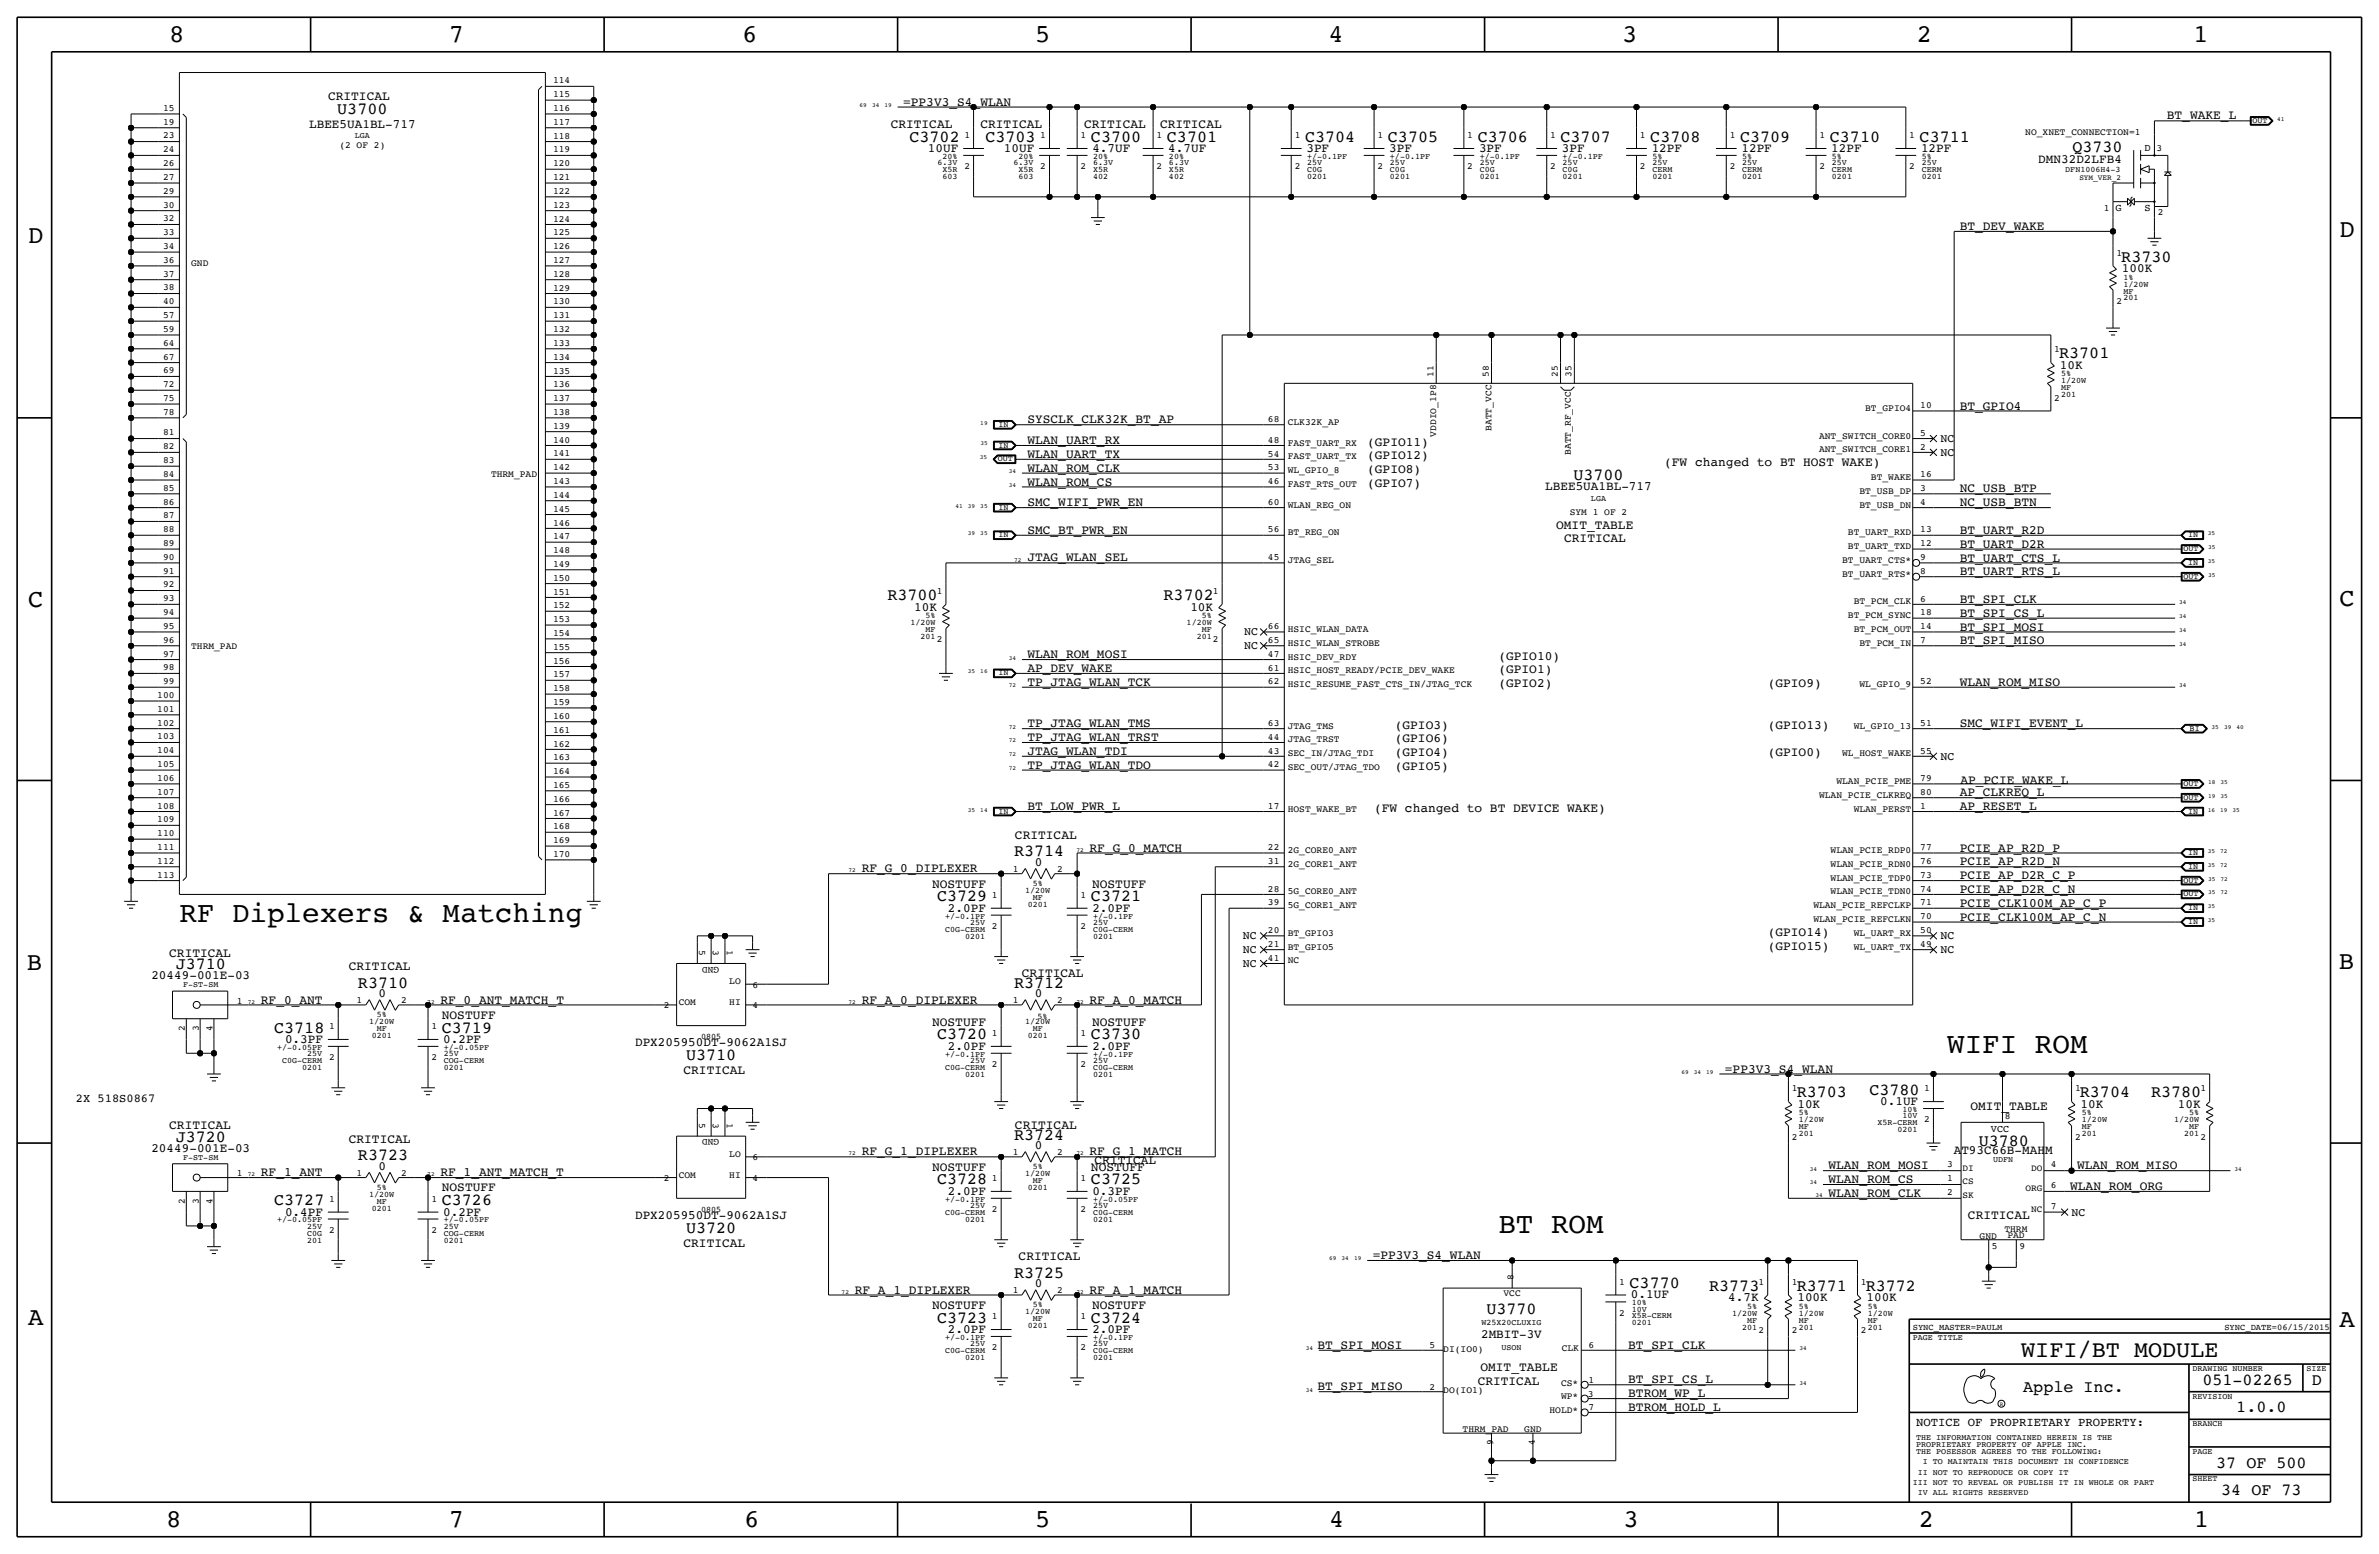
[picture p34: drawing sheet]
<svg xmlns="http://www.w3.org/2000/svg" width="875mm" height="572mm" viewBox="0 0 875 572" stroke-linecap="round" stroke-linejoin="round" font-family="sans-serif">
<defs><g id="words">
<g font-size="10.8">
<text x="66" y="339.1">RF Diplexers &amp; Matching</text>
<text x="716.2" y="387.3">WIFI ROM</text>
<text x="551.1" y="453.4">BT ROM</text>
</g>
<g font-size="9.4">
<text x="62.2" y="15.5">8</text>
<text x="165.1" y="15.5">7</text>
<text x="273" y="15.5">6</text>
<text x="380.7" y="15.5">5</text>
<text x="488.7" y="15.5">4</text>
<text x="596.6" y="15.5">3</text>
<text x="705" y="15.5">2</text>
<text x="806.6" y="15.5">1</text>
<text x="10.4" y="89.4">D</text>
<text x="860.5" y="87.1">D</text>
<text x="10.4" y="223.3">C</text>
<text x="860.5" y="222.8">C</text>
<text x="9.9" y="356.6">B</text>
<text x="860.2" y="356.4">B</text>
<text x="10.4" y="487.4">A</text>
<text x="860.5" y="488.2">A</text>
<text x="61.2" y="561.6">8</text>
<text x="165.1" y="561.6">7</text>
<text x="273.8" y="561.6">6</text>
<text x="380.7" y="561.6">5</text>
<text x="488.9" y="561.6">4</text>
<text x="597.1" y="561.6">3</text>
<text x="705.8" y="561.6">2</text>
<text x="806.9" y="561.6">1</text>
</g>
<text font-size="8.6" x="743.4" y="499.1">WIFI/BT MODULE</text>
<g font-size="6.2">
<text x="124.1" y="41.9">U3700</text>
<text x="334.5" y="52.1">C3702</text>
<text x="362.5" y="52.1">C3703</text>
<text x="401.3" y="52.1">C3700</text>
<text x="429.2" y="52.1">C3701</text>
<text x="480" y="52.1">C3704</text>
<text x="510.5" y="52.1">C3705</text>
<text x="543.5" y="52.1">C3706</text>
<text x="574" y="52.1">C3707</text>
<text x="607" y="52.1">C3708</text>
<text x="640" y="52.1">C3709</text>
<text x="673" y="52.1">C3710</text>
<text x="706.1" y="52.1">C3711</text>
<text x="762.3" y="55.9">Q3730</text>
<text x="780.2" y="96.3">R3730</text>
<text x="757.4" y="131.8">R3701</text>
<text x="578.7" y="176.5">U3700</text>
<text x="326.4" y="220.7">R3700</text>
<text x="428" y="220.7">R3702</text>
<text x="373" y="315">R3714</text>
<text x="344.7" y="331.5">C3729</text>
<text x="401.3" y="331.5">C3721</text>
<text x="64.6" y="356.4">J3710</text>
<text x="131.7" y="363.2">R3710</text>
<text x="373" y="363.2">R3712</text>
<text x="100.8" y="379.7">C3718</text>
<text x="162.5" y="379.7">C3719</text>
<text x="344.7" y="382.3">C3720</text>
<text x="401.3" y="382.3">C3730</text>
<text x="252.3" y="389.9">U3710</text>
<text x="660.9" y="403.6">R3703</text>
<text x="687.6" y="402.6">C3780</text>
<text x="765" y="403.6">R3704</text>
<text x="791.2" y="403.6">R3780</text>
<text x="64.6" y="419.9">J3720</text>
<text x="373" y="419.1">R3724</text>
<text x="727.8" y="421.4">U3780</text>
<text x="131.7" y="426.7">R3723</text>
<text x="344.7" y="435.6">C3728</text>
<text x="401.3" y="435.6">C3725</text>
<text x="100.8" y="443.2">C3727</text>
<text x="162.5" y="443.2">C3726</text>
<text x="252.3" y="453.4">U3720</text>
<text x="373" y="469.9">R3725</text>
<text x="599.4" y="473.7">C3770</text>
<text x="628.6" y="474.7">R3773</text>
<text x="660.9" y="474.7">R3771</text>
<text x="686.3" y="474.7">R3772</text>
<text x="546.7" y="483.4">U3770</text>
<text x="344.7" y="486.4">C3723</text>
<text x="401.3" y="486.4">C3724</text>
<text x="810.1" y="509.3">051-02265</text>
<text x="850.3" y="509.3">D</text>
<text x="744.2" y="511.8">Apple Inc.</text>
<text x="822.6" y="519.4">1.0.0</text>
<text x="815.2" y="539.8">37 OF 500</text>
<text x="817" y="549.9">34 OF 73</text>
</g>
<g font-size="4.7">
<text x="120.7" y="36.8">CRITICAL</text>
<text x="332.2" y="38.9">=PP3V3_S4_WLAN</text>
<text x="113.7" y="47">LBEE5UA1BL-717</text>
<text x="327.6" y="47">CRITICAL</text>
<text x="360.6" y="47">CRITICAL</text>
<text x="398.7" y="47">CRITICAL</text>
<text x="426.7" y="47">CRITICAL</text>
<text x="797" y="43.9">BT_WAKE_L</text>
<text x="341.3" y="55.9">10UF</text>
<text x="369.3" y="55.9">10UF</text>
<text x="401.8" y="55.9">4.7UF</text>
<text x="429.7" y="55.9">4.7UF</text>
<text x="480.5" y="55.9">3PF</text>
<text x="511" y="55.9">3PF</text>
<text x="544" y="55.9">3PF</text>
<text x="574.5" y="55.9">3PF</text>
<text x="607.5" y="55.9">12PF</text>
<text x="640.5" y="55.9">12PF</text>
<text x="673.6" y="55.9">12PF</text>
<text x="706.6" y="55.9">12PF</text>
<text x="749.7" y="59.9">DMN32D2LFB4</text>
<text x="720.8" y="84.6">BT_DEV_WAKE</text>
<text x="780.5" y="100.1">100K</text>
<text x="757.6" y="135.6">10K</text>
<text x="377.9" y="155.7">SYSCLK_CLK32K_BT_AP</text>
<text x="720.8" y="150.6">BT_GPIO4</text>
<text x="377.9" y="163.3">WLAN_UART_RX</text>
<text x="502.9" y="163.8">(GPIO11)</text>
<text x="377.9" y="168.4">WLAN_UART_TX</text>
<text x="377.9" y="173.5">WLAN_ROM_CLK</text>
<text x="502.9" y="168.9">(GPIO12)</text>
<text x="502.9" y="174">(GPIO8)</text>
<text x="612.1" y="171.5">(FW changed to BT HOST WAKE)</text>
<text x="377.9" y="178.6">WLAN_ROM_CS</text>
<text x="502.9" y="179.1">(GPIO7)</text>
<text x="568.4" y="180.3">LBEE5UA1BL-717</text>
<text x="720.8" y="181.1">NC_USB_BTP</text>
<text x="377.9" y="186.2">SMC_WIFI_PWR_EN</text>
<text x="720.8" y="186.2">NC_USB_BTN</text>
<text x="377.9" y="196.3">SMC_BT_PWR_EN</text>
<text x="572.4" y="194.7">OMIT_TABLE</text>
<text x="720.8" y="196.3">BT_UART_R2D</text>
<text x="575.3" y="199.4">CRITICAL</text>
<text x="720.8" y="201.4">BT_UART_D2R</text>
<text x="377.9" y="206.5">JTAG_WLAN_SEL</text>
<text x="720.8" y="206.5">BT_UART_CTS_L</text>
<text x="720.8" y="211.6">BT_UART_RTS_L</text>
<text x="720.8" y="221.7">BT_SPI_CLK</text>
<text x="336.2" y="224.5">10K</text>
<text x="437.8" y="224.5">10K</text>
<text x="720.8" y="226.8">BT_SPI_CS_L</text>
<text x="720.8" y="231.9">BT_SPI_MOSI</text>
<text x="720.8" y="237">BT_SPI_MISO</text>
<text x="377.9" y="242.1">WLAN_ROM_MOSI</text>
<text x="551.1" y="242.6">(GPIO10)</text>
<text x="377.9" y="247.1">AP_DEV_WAKE</text>
<text x="551.1" y="247.7">(GPIO1)</text>
<text x="377.9" y="252.2">TP_JTAG_WLAN_TCK</text>
<text x="551.1" y="252.7">(GPIO2)</text>
<text x="650.2" y="252.7">(GPIO9)</text>
<text x="720.8" y="252.2">WLAN_ROM_MISO</text>
<text x="377.9" y="267.5">TP_JTAG_WLAN_TMS</text>
<text x="513" y="268">(GPIO3)</text>
<text x="650.2" y="268">(GPIO13)</text>
<text x="720.8" y="267.5">SMC_WIFI_EVENT_L</text>
<text x="377.9" y="272.5">TP_JTAG_WLAN_TRST</text>
<text x="513" y="273.1">(GPIO6)</text>
<text x="377.9" y="277.6">JTAG_WLAN_TDI</text>
<text x="513" y="278.1">(GPIO4)</text>
<text x="650.2" y="278.1">(GPIO0)</text>
<text x="377.9" y="282.7">TP_JTAG_WLAN_TDO</text>
<text x="513" y="283.2">(GPIO5)</text>
<text x="720.8" y="292.9">AP_CLKREQ_L</text>
<text x="721.1" y="288.3">AP_PCIE_WAKE_L</text>
<text x="377.9" y="297.9">BT_LOW_PWR_L</text>
<text x="505.4" y="298.5">(FW changed to BT DEVICE WAKE)</text>
<text x="720.8" y="297.9">AP_RESET_L</text>
<text x="373.3" y="308.6">CRITICAL</text>
<text x="400.8" y="313.2">RF_G_0_MATCH</text>
<text x="720.8" y="313.2">PCIE_AP_R2D_P</text>
<text x="316.9" y="320.8">RF_G_0_DIPLEXER</text>
<text x="380.6" y="318.5">0</text>
<text x="720.8" y="323.3">PCIE_AP_D2R_C_P</text>
<text x="720.8" y="318.3">PCIE_AP_R2D_N</text>
<text x="342.8" y="326.4">NOSTUFF</text>
<text x="401.7" y="326.4">NOSTUFF</text>
<text x="720.8" y="328.4">PCIE_AP_D2R_C_N</text>
<text x="348.7" y="335.3">2.0PF</text>
<text x="401.8" y="335.3">2.0PF</text>
<text x="720.8" y="333.5">PCIE_CLK100M_AP_C_P</text>
<text x="720.8" y="338.6">PCIE_CLK100M_AP_C_N</text>
<text x="650.2" y="344.2">(GPIO14)</text>
<text x="62.2" y="351.8">CRITICAL</text>
<text x="650.2" y="349.3">(GPIO15)</text>
<text x="128.3" y="356.9">CRITICAL</text>
<text x="375.9" y="359.4">CRITICAL</text>
<text x="55.7" y="360.2">20449-001E-03</text>
<text x="96" y="369.1">RF_0_ANT</text>
<text x="139.3" y="366.8">0</text>
<text x="162" y="369.1">RF_0_ANT_MATCH_T</text>
<text x="316.9" y="369.1">RF_A_0_DIPLEXER</text>
<text x="380.6" y="366.8">0</text>
<text x="400.8" y="369.1">RF_A_0_MATCH</text>
<text x="162.5" y="374.6">NOSTUFF</text>
<text x="342.8" y="377.2">NOSTUFF</text>
<text x="401.7" y="377.2">NOSTUFF</text>
<text x="104.8" y="383.5">0.3PF</text>
<text x="163" y="383.5">0.2PF</text>
<text x="233.6" y="384.8">DPX205950DT-9062A1SJ</text>
<text x="348.7" y="386.1">2.0PF</text>
<text x="401.8" y="386.1">2.0PF</text>
<text x="251.4" y="395">CRITICAL</text>
<text x="634.4" y="394.4">=PP3V3_S4_WLAN</text>
<text x="661.1" y="407.4">10K</text>
<text x="691.6" y="406.4">0.1UF</text>
<text x="765.3" y="407.4">10K</text>
<text x="801.1" y="407.4">10K</text>
<text x="724.8" y="408.1">OMIT_TABLE</text>
<text x="62.2" y="415.3">CRITICAL</text>
<text x="373.3" y="415.3">CRITICAL</text>
<text x="55.7" y="423.7">20449-001E-03</text>
<text x="128.3" y="420.4">CRITICAL</text>
<text x="316.9" y="424.9">RF_G_1_DIPLEXER</text>
<text x="380.6" y="422.7">0</text>
<text x="400.8" y="424.9">RF_G_1_MATCH</text>
<text x="718.6" y="424.4">AT93C66B-MAHM</text>
<text x="139.3" y="430.3">0</text>
<text x="342.8" y="430.5">NOSTUFF</text>
<text x="401.3" y="430.5">NOSTUFF</text>
<text x="402.6" y="428">CRITICAL</text>
<text x="672.5" y="430">WLAN_ROM_MOSI</text>
<text x="764" y="430">WLAN_ROM_MISO</text>
<text x="96" y="432.6">RF_1_ANT</text>
<text x="162" y="432.6">RF_1_ANT_MATCH_T</text>
<text x="672.5" y="435.1">WLAN_ROM_CS</text>
<text x="761.4" y="437.6">WLAN_ROM_ORG</text>
<text x="162.5" y="438.1">NOSTUFF</text>
<text x="348.7" y="439.4">2.0PF</text>
<text x="401.8" y="439.4">0.3PF</text>
<text x="672.5" y="440.2">WLAN_ROM_CLK</text>
<text x="104.8" y="447">0.4PF</text>
<text x="163" y="447">0.2PF</text>
<text x="233.6" y="448.3">DPX205950DT-9062A1SJ</text>
<text x="723.8" y="448.3">CRITICAL</text>
<text x="251.4" y="458.5">CRITICAL</text>
<text x="374.7" y="463.6">CRITICAL</text>
<text x="504.9" y="463">=PP3V3_S4_WLAN</text>
<text x="380.6" y="473.5">0</text>
<text x="314.4" y="475.7">RF_A_1_DIPLEXER</text>
<text x="400.8" y="475.7">RF_A_1_MATCH</text>
<text x="599.9" y="477.5">0.1UF</text>
<text x="635.7" y="478.5">4.7K</text>
<text x="661.1" y="478.5">100K</text>
<text x="686.5" y="478.5">100K</text>
<text x="342.8" y="481.3">NOSTUFF</text>
<text x="401.7" y="481.3">NOSTUFF</text>
<text x="348.7" y="490.2">2.0PF</text>
<text x="401.8" y="490.2">2.0PF</text>
<text x="544.8" y="492">2MBIT-3V</text>
<text x="484.6" y="496.1">BT_SPI_MOSI</text>
<text x="598.9" y="496.1">BT_SPI_CLK</text>
<text x="543.5" y="509.3">CRITICAL</text>
<text x="544.5" y="504.2">OMIT_TABLE</text>
<text x="598.9" y="508.8">BT_SPI_CS_L</text>
<text x="484.6" y="511.3">BT_SPI_MISO</text>
<text x="598.9" y="513.8">BTROM_WP_L</text>
<text x="598.9" y="518.9">BTROM_HOLD_L</text>
</g>
<text font-size="4.5" x="704.8" y="524.5">NOTICE OF PROPRIETARY PROPERTY:</text>
<text font-size="4.4" x="27.9" y="405.1">2X 518S0867</text>
<g font-size="4.3">
<text x="713.7" y="167.6">NC</text>
<text x="713.7" y="162.6">NC</text>
<text x="457.6" y="233.7">NC</text>
<text x="457.6" y="238.8">NC</text>
<text x="713.7" y="279.4">NC</text>
<text x="457.1" y="345.4">NC</text>
<text x="713.7" y="345.4">NC</text>
<text x="457.1" y="350.5">NC</text>
<text x="713.7" y="350.5">NC</text>
<text x="457.1" y="355.6">NC</text>
<text x="761.9" y="447">NC</text>
</g>
<g font-size="3.8">
<text x="788.7" y="55.6">D</text>
<text x="778.1" y="77.7">G</text>
<text x="788.7" y="77.7">S</text>
<text x="732.3" y="416.4">VCC</text>
</g>
<g font-size="3.5">
<text x="203.4" y="35.7">115</text>
<text x="203.4" y="30.7">114</text>
<text x="60" y="40.7">15</text>
<text x="203.4" y="40.8">116</text>
<text x="60" y="45.8">19</text>
<text x="203.4" y="45.9">117</text>
<text x="60" y="50.9">23</text>
<text x="203.4" y="51">118</text>
<text x="354.7" y="50.8">1</text>
<text x="382.6" y="50.8">1</text>
<text x="397.5" y="50.8">1</text>
<text x="425.4" y="50.8">1</text>
<text x="476.2" y="50.8">1</text>
<text x="506.7" y="50.8">1</text>
<text x="539.7" y="50.8">1</text>
<text x="570.2" y="50.8">1</text>
<text x="603.2" y="50.8">1</text>
<text x="636.2" y="50.8">1</text>
<text x="669.2" y="50.8">1</text>
<text x="702.3" y="50.8">1</text>
<text x="744.9" y="49.5">NO_XNET_CONNECTION=1</text>
<text x="60" y="56">24</text>
<text x="124.8" y="54.6">(2 OF 2)</text>
<text x="203.4" y="56.1">119</text>
<text x="793.2" y="55.4">3</text>
<text x="60" y="61.1">26</text>
<text x="203.4" y="61.1">120</text>
<text x="354.7" y="62.2">2</text>
<text x="382.6" y="62.2">2</text>
<text x="397.5" y="62.2">2</text>
<text x="425.4" y="62.2">2</text>
<text x="476.2" y="62.2">2</text>
<text x="506.7" y="62.2">2</text>
<text x="539.7" y="62.2">2</text>
<text x="570.2" y="62.2">2</text>
<text x="603.2" y="62.2">2</text>
<text x="636.2" y="62.2">2</text>
<text x="669.2" y="62.2">2</text>
<text x="702.3" y="62.2">2</text>
<text x="60" y="71.2">29</text>
<text x="60" y="66.2">27</text>
<text x="203.4" y="71.3">122</text>
<text x="203.4" y="66.2">121</text>
<text x="60" y="76.3">30</text>
<text x="203.4" y="76.4">123</text>
<text x="773.8" y="77.5">1</text>
<text x="60" y="81.4">32</text>
<text x="203.4" y="81.5">124</text>
<text x="793.7" y="79">2</text>
<text x="60" y="86.5">33</text>
<text x="203.4" y="86.6">125</text>
<text x="60" y="91.6">34</text>
<text x="203.4" y="91.6">126</text>
<text x="778.5" y="94">1</text>
<text x="60" y="101.7">37</text>
<text x="60" y="96.6">36</text>
<text x="70.3" y="97.8">GND</text>
<text x="203.4" y="101.8">128</text>
<text x="203.4" y="96.7">127</text>
<text x="60" y="106.8">38</text>
<text x="203.4" y="106.9">129</text>
<text x="60" y="111.9">40</text>
<text x="203.4" y="112">130</text>
<text x="778.5" y="111.8">2</text>
<text x="60" y="117">57</text>
<text x="203.4" y="117">131</text>
<text x="60" y="122">59</text>
<text x="203.4" y="122.1">132</text>
<text x="60" y="127.1">64</text>
<text x="203.4" y="127.2">133</text>
<text x="755.6" y="129.5">1</text>
<text x="60" y="137.3">69</text>
<text x="60" y="132.2">67</text>
<text x="203.4" y="137.4">135</text>
<text x="203.4" y="132.3">134</text>
<text x="60" y="142.4">72</text>
<text x="203.4" y="142.4">136</text>
<text x="527.3" y="138.7" transform="rotate(-90 527.3 138.7)">11</text>
<text x="547.6" y="138.7" transform="rotate(-90 547.6 138.7)">58</text>
<text x="573" y="138.7" transform="rotate(-90 573 138.7)">25</text>
<text x="578.1" y="138.7" transform="rotate(-90 578.1 138.7)">35</text>
<text x="60" y="147.5">75</text>
<text x="203.4" y="147.5">137</text>
<text x="755.6" y="147.3">2</text>
<text x="60" y="152.5">78</text>
<text x="203.4" y="152.6">138</text>
<text x="466.4" y="155.2">68</text>
<text x="686.1" y="151.1">BT_GPIO4</text>
<text x="706.3" y="150.1">10</text>
<text x="60" y="160.2">81</text>
<text x="203.4" y="157.7">139</text>
<text x="473.7" y="156.2">CLK32K_AP</text>
<text x="528.3" y="160.6" transform="rotate(-90 528.3 160.6)">VDDIO_1P8</text>
<text x="548.6" y="158.4" transform="rotate(-90 548.6 158.4)">BATT_VCC</text>
<text x="669.1" y="161.3">ANT_SWITCH_CORE0</text>
<text x="706.3" y="160.3">5</text>
<text x="60" y="165.2">82</text>
<text x="203.4" y="167.9">141</text>
<text x="203.4" y="162.8">140</text>
<text x="466.4" y="167.9">54</text>
<text x="466.4" y="162.8">48</text>
<text x="473.7" y="163.8">FAST_UART_RX</text>
<text x="577.8" y="167.3" transform="rotate(-90 577.8 167.3)">BATT_RF_VCC</text>
<text x="669.1" y="166.4">ANT_SWITCH_CORE1</text>
<text x="706.3" y="165.4">2</text>
<text x="60" y="170.3">83</text>
<text x="203.4" y="172.9">142</text>
<text x="466.4" y="173">53</text>
<text x="473.7" y="174">WL_GPIO_8</text>
<text x="473.7" y="168.9">FAST_UART_TX</text>
<text x="60" y="175.4">84</text>
<text x="180.6" y="175.3">THRM_PAD</text>
<text x="203.4" y="178">143</text>
<text x="466.4" y="178">46</text>
<text x="473.7" y="179.1">FAST_RTS_OUT</text>
<text x="688.2" y="176.5">BT_WAKE</text>
<text x="706.3" y="175.5">16</text>
<text x="60" y="185.6">86</text>
<text x="60" y="180.5">85</text>
<text x="203.4" y="183.1">144</text>
<text x="466.4" y="185.7">60</text>
<text x="683.9" y="181.6">BT_USB_DP</text>
<text x="706.3" y="180.6">3</text>
<text x="706.3" y="185.7">4</text>
<text x="60" y="190.6">87</text>
<text x="203.4" y="188.2">145</text>
<text x="473.7" y="186.7">WLAN_REG_ON</text>
<text x="577.4" y="189.2">SYM 1 OF 2</text>
<text x="683.9" y="186.7">BT_USB_DN</text>
<text x="60" y="195.7">88</text>
<text x="203.4" y="193.3">146</text>
<text x="466.4" y="195.8">56</text>
<text x="473.7" y="196.9">BT_REG_ON</text>
<text x="679.7" y="196.9">BT_UART_RXD</text>
<text x="706.3" y="195.8">13</text>
<text x="60" y="200.8">89</text>
<text x="203.4" y="203.4">148</text>
<text x="203.4" y="198.3">147</text>
<text x="679.7" y="201.9">BT_UART_TXD</text>
<text x="706.3" y="200.9">12</text>
<text x="60" y="205.9">90</text>
<text x="203.4" y="208.5">149</text>
<text x="466.4" y="206">45</text>
<text x="473.7" y="207">JTAG_SEL</text>
<text x="677.6" y="207">BT_UART_CTS*</text>
<text x="706.3" y="206">9</text>
<text x="60" y="211">91</text>
<text x="203.4" y="213.6">150</text>
<text x="677.6" y="212.1">BT_UART_RTS*</text>
<text x="706.3" y="211.1">8</text>
<text x="60" y="221.1">93</text>
<text x="60" y="216">92</text>
<text x="203.4" y="218.7">151</text>
<text x="344.5" y="218.4">1</text>
<text x="446.1" y="218.4">1</text>
<text x="706.3" y="221.2">6</text>
<text x="60" y="226.2">94</text>
<text x="203.4" y="223.7">152</text>
<text x="679.7" y="227.3">BT_PCM_SYNC</text>
<text x="681.8" y="222.2">BT_PCM_CLK</text>
<text x="706.3" y="226.3">18</text>
<text x="60" y="231.3">95</text>
<text x="203.4" y="233.9">154</text>
<text x="203.4" y="228.8">153</text>
<text x="466.4" y="231.4">66</text>
<text x="473.7" y="232.4">HSIC_WLAN_DATA</text>
<text x="681.8" y="232.4">BT_PCM_OUT</text>
<text x="706.3" y="231.4">14</text>
<text x="60" y="236.4">96</text>
<text x="70.3" y="238.8">THRM_PAD</text>
<text x="203.4" y="239">155</text>
<text x="344.5" y="236.2">2</text>
<text x="446.1" y="236.2">2</text>
<text x="466.4" y="236.5">65</text>
<text x="473.7" y="237.5">HSIC_WLAN_STROBE</text>
<text x="683.9" y="237.5">BT_PCM_IN</text>
<text x="706.3" y="236.5">7</text>
<text x="60" y="241.5">97</text>
<text x="203.4" y="244.1">156</text>
<text x="466.4" y="241.5">47</text>
<text x="473.7" y="242.6">HSIC_DEV_RDY</text>
<text x="60" y="251.6">99</text>
<text x="60" y="246.5">98</text>
<text x="203.4" y="249.2">157</text>
<text x="466.4" y="251.7">62</text>
<text x="466.4" y="246.6">61</text>
<text x="473.7" y="247.7">HSIC_HOST_READY/PCIE_DEV_WAKE</text>
<text x="706.3" y="251.7">52</text>
<text x="57.9" y="256.7">100</text>
<text x="203.4" y="254.2">158</text>
<text x="473.7" y="252.7">HSIC_RESUME_FAST_CTS_IN/JTAG_TCK</text>
<text x="683.9" y="252.7">WL_GPIO_9</text>
<text x="57.9" y="261.8">101</text>
<text x="203.4" y="259.3">159</text>
<text x="57.9" y="266.9">102</text>
<text x="203.4" y="269.5">161</text>
<text x="203.4" y="264.4">160</text>
<text x="466.4" y="266.9">63</text>
<text x="473.7" y="268">JTAG_TMS</text>
<text x="681.8" y="268">WL_GPIO_13</text>
<text x="706.3" y="267">51</text>
<text x="57.9" y="271.9">103</text>
<text x="203.4" y="274.6">162</text>
<text x="466.4" y="272">44</text>
<text x="473.7" y="273.1">JTAG_TRST</text>
<text x="57.9" y="277">104</text>
<text x="203.4" y="279.6">163</text>
<text x="466.4" y="277.1">43</text>
<text x="473.7" y="278.1">SEC_IN/JTAG_TDI</text>
<text x="677.6" y="278.1">WL_HOST_WAKE</text>
<text x="706.3" y="277.1">55</text>
<text x="57.9" y="287.2">106</text>
<text x="57.9" y="282.1">105</text>
<text x="203.4" y="284.7">164</text>
<text x="466.4" y="282.2">42</text>
<text x="473.7" y="283.2">SEC_OUT/JTAG_TDO</text>
<text x="706.3" y="287.3">79</text>
<text x="57.9" y="292.3">107</text>
<text x="203.4" y="289.8">165</text>
<text x="669.1" y="293.4">WLAN_PCIE_CLKREQ</text>
<text x="675.5" y="288.3">WLAN_PCIE_PME</text>
<text x="706.3" y="292.4">80</text>
<text x="57.9" y="297.4">108</text>
<text x="203.4" y="300">167</text>
<text x="203.4" y="294.9">166</text>
<text x="466.4" y="297.4">17</text>
<text x="473.7" y="298.5">HOST_WAKE_BT</text>
<text x="681.8" y="298.5">WLAN_PERST</text>
<text x="706.3" y="297.4">1</text>
<text x="57.9" y="302.4">109</text>
<text x="203.4" y="305.1">168</text>
<text x="57.9" y="307.5">110</text>
<text x="203.4" y="310.1">169</text>
<text x="57.9" y="317.7">112</text>
<text x="57.9" y="312.6">111</text>
<text x="203.4" y="315.2">170</text>
<text x="466.4" y="317.8">31</text>
<text x="466.4" y="312.7">22</text>
<text x="473.7" y="313.7">2G_CORE0_ANT</text>
<text x="673.3" y="313.7">WLAN_PCIE_RDP0</text>
<text x="706.3" y="312.7">77</text>
<text x="706.3" y="317.8">76</text>
<text x="57.9" y="322.8">113</text>
<text x="372.5" y="320.5">1</text>
<text x="388.8" y="320.5">2</text>
<text x="473.7" y="318.8">2G_CORE1_ANT</text>
<text x="673.3" y="323.9">WLAN_PCIE_TDP0</text>
<text x="673.3" y="318.8">WLAN_PCIE_RDN0</text>
<text x="706.3" y="322.8">73</text>
<text x="466.4" y="327.9">28</text>
<text x="473.7" y="328.9">5G_CORE0_ANT</text>
<text x="673.3" y="328.9">WLAN_PCIE_TDN0</text>
<text x="706.3" y="327.9">74</text>
<text x="364.9" y="330.2">1</text>
<text x="397.5" y="330.2">1</text>
<text x="466.4" y="333">39</text>
<text x="473.7" y="334">5G_CORE1_ANT</text>
<text x="667" y="334">WLAN_PCIE_REFCLKP</text>
<text x="706.3" y="333">71</text>
<text x="364.9" y="341.6">2</text>
<text x="397.5" y="341.6">2</text>
<text x="667" y="339.1">WLAN_PCIE_REFCLKN</text>
<text x="706.3" y="338.1">70</text>
<text x="466.4" y="343.1">20</text>
<text x="473.7" y="344.2">BT_GPIO3</text>
<text x="681.8" y="344.2">WL_UART_RX</text>
<text x="706.3" y="343.2">50</text>
<text x="257.1" y="349.4" transform="rotate(90 257.1 349.4)">5</text>
<text x="262.2" y="349.4" transform="rotate(90 262.2 349.4)">3</text>
<text x="267.3" y="349.4" transform="rotate(90 267.3 349.4)">1</text>
<text x="466.4" y="353.3">41</text>
<text x="466.4" y="348.2">21</text>
<text x="473.7" y="349.3">BT_GPIO5</text>
<text x="681.8" y="349.3">WL_UART_TX</text>
<text x="706.3" y="348.2">49</text>
<text x="264.5" y="355.5" transform="rotate(-180 264.5 355.5)">GND</text>
<text x="473.7" y="354.3">NC</text>
<text x="268.2" y="362">LO</text>
<text x="276.8" y="363.2">6</text>
<text x="87.1" y="369.1">1</text>
<text x="131.2" y="368.8">1</text>
<text x="147.5" y="368.8">2</text>
<text x="244.2" y="370.8">2</text>
<text x="249.6" y="369.6">COM</text>
<text x="268.2" y="369.6">HI</text>
<text x="276.8" y="370.8">4</text>
<text x="372.5" y="368.8">1</text>
<text x="388.8" y="368.8">2</text>
<text x="68" y="379.3" transform="rotate(-90 68 379.3)">2</text>
<text x="73.1" y="379.3" transform="rotate(-90 73.1 379.3)">3</text>
<text x="78.2" y="379.3" transform="rotate(-90 78.2 379.3)">4</text>
<text x="121" y="378.5">1</text>
<text x="158.7" y="378.5">1</text>
<text x="364.9" y="381">1</text>
<text x="397.5" y="381">1</text>
<text x="121" y="389.9">2</text>
<text x="158.7" y="389.9">2</text>
<text x="364.9" y="392.4">2</text>
<text x="397.5" y="392.4">2</text>
<text x="659.1" y="401.3">1</text>
<text x="707.8" y="401.3">1</text>
<text x="763.2" y="401.3">1</text>
<text x="809.4" y="401.3">1</text>
<text x="257.1" y="412.9" transform="rotate(90 257.1 412.9)">5</text>
<text x="262.2" y="412.9" transform="rotate(90 262.2 412.9)">3</text>
<text x="267.3" y="412.9" transform="rotate(90 267.3 412.9)">1</text>
<text x="707.8" y="412.8">2</text>
<text x="737.5" y="411.5">8</text>
<text x="264.5" y="419" transform="rotate(-180 264.5 419)">GND</text>
<text x="659.1" y="419.1">2</text>
<text x="763.2" y="419.1">2</text>
<text x="809.4" y="419.1">2</text>
<text x="268.2" y="425.5">LO</text>
<text x="372.5" y="424.7">1</text>
<text x="388.8" y="424.7">2</text>
<text x="276.8" y="426.7">6</text>
<text x="716.2" y="429.3">3</text>
<text x="721.8" y="430.5">DI</text>
<text x="747.1" y="430.5">DO</text>
<text x="754.3" y="429.3">4</text>
<text x="87.1" y="432.6">1</text>
<text x="131.2" y="432.3">1</text>
<text x="147.5" y="432.3">2</text>
<text x="244.2" y="434.3">2</text>
<text x="249.6" y="433.1">COM</text>
<text x="268.2" y="433.1">HI</text>
<text x="276.8" y="434.3">4</text>
<text x="364.9" y="434.3">1</text>
<text x="397.5" y="434.3">1</text>
<text x="716.2" y="434.3">1</text>
<text x="721.8" y="435.6">CS</text>
<text x="754.3" y="436.9">6</text>
<text x="68" y="442.8" transform="rotate(-90 68 442.8)">2</text>
<text x="73.1" y="442.8" transform="rotate(-90 73.1 442.8)">3</text>
<text x="78.2" y="442.8" transform="rotate(-90 78.2 442.8)">4</text>
<text x="121" y="442">1</text>
<text x="158.7" y="442">1</text>
<text x="716.2" y="439.4">2</text>
<text x="721.8" y="440.7">SK</text>
<text x="745.1" y="438.2">ORG</text>
<text x="364.9" y="445.8">2</text>
<text x="397.5" y="445.8">2</text>
<text x="747.1" y="445.8">NC</text>
<text x="754.3" y="444.5">7</text>
<text x="121" y="453.4">2</text>
<text x="158.7" y="453.4">2</text>
<text x="728.1" y="455.5">GND</text>
<text x="737.3" y="452.9">THRM</text>
<text x="738.3" y="455.4">PAD</text>
<text x="732.6" y="459.3">5</text>
<text x="742.8" y="459.3">9</text>
<text x="556.7" y="470.9" transform="rotate(-90 556.7 470.9)">8</text>
<text x="595.6" y="472.4">1</text>
<text x="646.8" y="472.4">1</text>
<text x="659.1" y="472.4">1</text>
<text x="684.5" y="472.4">1</text>
<text x="372.5" y="475.5">1</text>
<text x="388.8" y="475.5">2</text>
<text x="553" y="476.8">VCC</text>
<text x="364.9" y="485.1">1</text>
<text x="397.5" y="485.1">1</text>
<text x="595.6" y="483.9">2</text>
<text x="646.8" y="490.2">2</text>
<text x="659.1" y="490.2">2</text>
<text x="684.5" y="490.2">2</text>
<text x="364.9" y="496.6">2</text>
<text x="397.5" y="496.6">2</text>
<text x="525.7" y="495.9">5</text>
<text x="530.9" y="497.1">DI(IO0)</text>
<text x="574.4" y="496.9">CLK</text>
<text x="584.3" y="495.9">6</text>
<text x="574.2" y="509.6">CS*</text>
<text x="584.3" y="508.6">1</text>
<text x="525.7" y="511.1">2</text>
<text x="530.9" y="512.4">DO(IO1)</text>
<text x="574.2" y="514.7">WP*</text>
<text x="584" y="513.6">3</text>
<text x="569.9" y="519.7">HOLD*</text>
<text x="584.3" y="518.7">7</text>
<text x="538" y="526.5">THRM_PAD</text>
<text x="560.6" y="526.5">GND</text>
<text x="549.3" y="531.3" transform="rotate(-90 549.3 531.3)">9</text>
<text x="564.5" y="531.3" transform="rotate(-90 564.5 531.3)">4</text>
</g>
<g font-size="3.2">
<text x="703.5" y="488.9">SYNC_MASTER=PAULM</text>
<text x="818.1" y="488.9">SYNC_DATE=06/15/2015</text>
</g>
<g font-size="3.1">
<text x="828.5" y="45.2">OUT</text>
<text x="130.5" y="50.8">LGA</text>
<text x="346.7" y="58.4">20%</text>
<text x="374.6" y="58.4">20%</text>
<text x="402" y="58.4">20%</text>
<text x="430" y="58.4">20%</text>
<text x="480.8" y="58.4">+/-0.1PF</text>
<text x="511.3" y="58.4">+/-0.1PF</text>
<text x="544.3" y="58.4">+/-0.1PF</text>
<text x="574.8" y="58.4">+/-0.1PF</text>
<text x="607.8" y="58.4">5%</text>
<text x="640.8" y="58.4">5%</text>
<text x="673.8" y="58.4">5%</text>
<text x="706.8" y="58.4">5%</text>
<text x="344.8" y="60.7">6.3V</text>
<text x="346.7" y="65.8">603</text>
<text x="346.7" y="63.2">X5R</text>
<text x="372.8" y="60.7">6.3V</text>
<text x="374.6" y="65.8">603</text>
<text x="374.6" y="63.2">X5R</text>
<text x="402" y="65.8">402</text>
<text x="402" y="63.2">X5R</text>
<text x="402" y="60.7">6.3V</text>
<text x="430" y="65.8">402</text>
<text x="430" y="63.2">X5R</text>
<text x="430" y="60.7">6.3V</text>
<text x="480.8" y="65.8">0201</text>
<text x="480.8" y="63.2">C0G</text>
<text x="480.8" y="60.7">25V</text>
<text x="511.3" y="65.8">0201</text>
<text x="511.3" y="63.2">C0G</text>
<text x="511.3" y="60.7">25V</text>
<text x="544.3" y="65.8">0201</text>
<text x="544.3" y="63.2">C0G</text>
<text x="544.3" y="60.7">25V</text>
<text x="574.8" y="65.8">0201</text>
<text x="574.8" y="63.2">C0G</text>
<text x="574.8" y="60.7">25V</text>
<text x="607.8" y="65.8">0201</text>
<text x="607.8" y="63.2">CERM</text>
<text x="607.8" y="60.7">25V</text>
<text x="640.8" y="65.8">0201</text>
<text x="640.8" y="63.2">CERM</text>
<text x="640.8" y="60.7">25V</text>
<text x="673.8" y="65.8">0201</text>
<text x="673.8" y="63.2">CERM</text>
<text x="673.8" y="60.7">25V</text>
<text x="706.8" y="65.8">0201</text>
<text x="706.8" y="63.2">CERM</text>
<text x="706.8" y="60.7">25V</text>
<text x="759.6" y="63.2">DFN1006H4-3</text>
<text x="781" y="107.9">MF</text>
<text x="781" y="105.4">1/20W</text>
<text x="781" y="102.9">1%</text>
<text x="781" y="110.5">201</text>
<text x="758.1" y="143.5">MF</text>
<text x="758.1" y="141">1/20W</text>
<text x="758.1" y="138.4">5%</text>
<text x="758.1" y="146.1">201</text>
<text x="367.2" y="157">IN</text>
<text x="367.2" y="164.6">IN</text>
<text x="367" y="169.7">OUT</text>
<text x="585.2" y="184.2">LGA</text>
<text x="367.2" y="187.5">IN</text>
<text x="367.2" y="197.6">IN</text>
<text x="804.9" y="197.6">IN</text>
<text x="803.1" y="202.7">OUT</text>
<text x="804.9" y="207.8">IN</text>
<text x="803.1" y="212.9">OUT</text>
<text x="340.4" y="227.3">5%</text>
<text x="442" y="227.3">5%</text>
<text x="334.9" y="229.9">1/20W</text>
<text x="340.4" y="232.4">MF</text>
<text x="436.5" y="229.9">1/20W</text>
<text x="442" y="232.4">MF</text>
<text x="338.6" y="235">201</text>
<text x="440.2" y="235">201</text>
<text x="367.2" y="248.4">IN</text>
<text x="805.4" y="268.7">BI</text>
<text x="803.1" y="289.1">OUT</text>
<text x="367.2" y="299.2">IN</text>
<text x="803.1" y="294.1">OUT</text>
<text x="804.9" y="299.2">IN</text>
<text x="804.9" y="314.5">IN</text>
<text x="804.9" y="319.5">IN</text>
<text x="377.1" y="328.4">1/20W</text>
<text x="379.9" y="325.9">5%</text>
<text x="803.1" y="329.7">OUT</text>
<text x="803.1" y="324.6">OUT</text>
<text x="378" y="333.5">0201</text>
<text x="379.9" y="331">MF</text>
<text x="804.9" y="334.8">IN</text>
<text x="347.6" y="337.8">+/-0.1PF</text>
<text x="356.9" y="340.1">25V</text>
<text x="402" y="340.1">25V</text>
<text x="402" y="337.8">+/-0.1PF</text>
<text x="804.9" y="339.9">IN</text>
<text x="347.6" y="342.6">C0G-CERM</text>
<text x="355" y="345.2">0201</text>
<text x="402" y="345.2">0201</text>
<text x="402" y="342.6">C0G-CERM</text>
<text x="67.4" y="363">F-ST-SM</text>
<text x="135.8" y="376.7">1/20W</text>
<text x="138.6" y="374.1">5%</text>
<text x="377.1" y="376.7">1/20W</text>
<text x="381.6" y="374.7">5%</text>
<text x="136.7" y="381.8">0201</text>
<text x="138.6" y="379.2">MF</text>
<text x="257.9" y="382.3">0805</text>
<text x="378" y="381.8">0201</text>
<text x="379.9" y="379.2">MF</text>
<text x="101.9" y="386.1">+/-0.05PF</text>
<text x="113" y="388.4">25V</text>
<text x="163.3" y="388.4">25V</text>
<text x="163.3" y="386.1">+/-0.05PF</text>
<text x="347.6" y="388.6">+/-0.1PF</text>
<text x="402" y="388.6">+/-0.1PF</text>
<text x="103.8" y="390.9">C0G-CERM</text>
<text x="111.2" y="393.4">0201</text>
<text x="163.3" y="393.4">0201</text>
<text x="163.3" y="390.9">COG-CERM</text>
<text x="347.6" y="393.4">C0G-CERM</text>
<text x="355" y="396">0201</text>
<text x="356.9" y="390.9">25V</text>
<text x="402" y="396">0201</text>
<text x="402" y="393.4">C0G-CERM</text>
<text x="402" y="390.9">25V</text>
<text x="661.6" y="412.7">1/20W</text>
<text x="661.6" y="410.2">5%</text>
<text x="690.5" y="413.8">X5R-CERM</text>
<text x="699.8" y="411.2">10V</text>
<text x="699.8" y="408.9">10%</text>
<text x="765.8" y="412.7">1/20W</text>
<text x="765.8" y="410.2">5%</text>
<text x="799.7" y="412.7">1/20W</text>
<text x="805.2" y="410.2">5%</text>
<text x="661.6" y="417.8">201</text>
<text x="661.6" y="415.3">MF</text>
<text x="697.9" y="416.3">0201</text>
<text x="765.8" y="417.8">201</text>
<text x="765.8" y="415.3">MF</text>
<text x="803.4" y="417.8">201</text>
<text x="805.2" y="415.3">MF</text>
<text x="67.4" y="426.5">F-ST-SM</text>
<text x="379.9" y="430">5%</text>
<text x="733.1" y="427.2">UDFN</text>
<text x="138.6" y="437.6">5%</text>
<text x="377.1" y="432.6">1/20W</text>
<text x="378" y="437.6">0201</text>
<text x="379.9" y="435.1">MF</text>
<text x="135.8" y="440.2">1/20W</text>
<text x="138.6" y="442.7">MF</text>
<text x="347.6" y="442">+/-0.1PF</text>
<text x="402" y="442">+/-0.05PF</text>
<text x="101.9" y="449.6">+/-0.05PF</text>
<text x="136.7" y="445.3">0201</text>
<text x="163.3" y="449.6">+/-0.05PF</text>
<text x="257.9" y="445.8">0805</text>
<text x="347.6" y="446.8">C0G-CERM</text>
<text x="355" y="449.3">0201</text>
<text x="356.9" y="444.2">25V</text>
<text x="402" y="449.3">0201</text>
<text x="402" y="446.8">C0G-CERM</text>
<text x="402" y="444.2">25V</text>
<text x="113" y="454.4">C0G</text>
<text x="113" y="451.9">25V</text>
<text x="163.3" y="454.4">COG-CERM</text>
<text x="163.3" y="451.9">25V</text>
<text x="113" y="456.9">201</text>
<text x="163.3" y="456.9">0201</text>
<text x="377.1" y="483.4">1/20W</text>
<text x="379.9" y="485.9">MF</text>
<text x="379.9" y="480.8">5%</text>
<text x="600.2" y="484.9">X5R-CERM</text>
<text x="600.2" y="482.3">10V</text>
<text x="600.2" y="480.1">10%</text>
<text x="637.1" y="483.9">1/20W</text>
<text x="642.7" y="481.3">5%</text>
<text x="661.6" y="483.9">1/20W</text>
<text x="661.6" y="481.3">5%</text>
<text x="687" y="483.9">1/20W</text>
<text x="687" y="481.3">5%</text>
<text x="378" y="488.4">0201</text>
<text x="544.9" y="487.4">W25X20CLUXIG</text>
<text x="600.2" y="487.4">0201</text>
<text x="640.8" y="488.9">201</text>
<text x="642.7" y="486.4">MF</text>
<text x="661.6" y="488.9">201</text>
<text x="661.6" y="486.4">MF</text>
<text x="687" y="488.9">201</text>
<text x="687" y="486.4">MF</text>
<text x="347.6" y="497.6">C0G-CERM</text>
<text x="347.6" y="492.8">+/-0.1PF</text>
<text x="356.9" y="495">25V</text>
<text x="402" y="497.6">C0G-CERM</text>
<text x="402" y="495">25V</text>
<text x="402" y="492.8">+/-0.1PF</text>
<text x="552.3" y="496.3">USON</text>
<text x="703.5" y="492.8">PAGE TITLE</text>
<text x="355" y="500.1">0201</text>
<text x="402" y="500.1">0201</text>
<text x="806.4" y="504.2">DRAWING NUMBER</text>
<text x="848.3" y="504.2">SIZE</text>
<text x="806.4" y="514.3">REVISION</text>
<text x="806.4" y="524.5">BRANCH</text>
<text x="704.8" y="532.1">PROPRIETARY PROPERTY OF APPLE INC.</text>
<text x="704.8" y="529.6">THE INFORMATION CONTAINED HEREIN IS THE</text>
<text x="704.8" y="534.7">THE POSESSOR AGREES TO THE FOLLOWING:</text>
<text x="707.2" y="538.5">I TO MAINTAIN THIS DOCUMENT IN CONFIDENCE</text>
<text x="806.4" y="534.7">PAGE</text>
<text x="705.4" y="542.3">II NOT TO REPRODUCE OR COPY IT</text>
<text x="806.4" y="544.8">SHEET</text>
<text x="703.5" y="546.1">III NOT TO REVEAL OR PUBLISH IT IN WHOLE OR PART</text>
<text x="705.4" y="549.9">IV ALL RIGHTS RESERVED</text>
</g>
<text font-size="2.9" x="764.8" y="66">SYM_VER_2</text>
<g font-size="2.3">
<text x="316.2" y="39.4">69</text>
<text x="320.8" y="39.4">34</text>
<text x="325.3" y="39.4">19</text>
<text x="837.6" y="44.5">41</text>
<text x="360.6" y="156.2">19</text>
<text x="360.6" y="163.8">35</text>
<text x="360.4" y="168.9">35</text>
<text x="371" y="174">34</text>
<text x="371" y="179.1">34</text>
<text x="351.4" y="186.7">41</text>
<text x="356" y="186.7">39</text>
<text x="360.6" y="186.7">35</text>
<text x="356" y="196.9">39</text>
<text x="360.6" y="196.9">35</text>
<text x="812" y="196.9">35</text>
<text x="812.2" y="201.9">35</text>
<text x="373.1" y="206.5">72</text>
<text x="812" y="207">35</text>
<text x="812.2" y="212.1">35</text>
<text x="801.6" y="222.2">34</text>
<text x="801.6" y="227.3">34</text>
<text x="801.6" y="232.4">34</text>
<text x="801.6" y="237.5">34</text>
<text x="371" y="242.6">34</text>
<text x="356" y="247.7">35</text>
<text x="360.6" y="247.7">16</text>
<text x="371" y="252.7">72</text>
<text x="801.6" y="252.7">34</text>
<text x="371" y="268">72</text>
<text x="813.5" y="268">35</text>
<text x="818" y="268">39</text>
<text x="822.6" y="268">40</text>
<text x="371" y="273">72</text>
<text x="371" y="278.1">72</text>
<text x="371" y="283.2">72</text>
<text x="812.2" y="288.3">18</text>
<text x="812.2" y="293.4">19</text>
<text x="816.8" y="288.3">35</text>
<text x="816.8" y="293.4">35</text>
<text x="356" y="298.5">35</text>
<text x="360.6" y="298.5">14</text>
<text x="812" y="298.5">16</text>
<text x="816.6" y="298.5">19</text>
<text x="821.2" y="298.5">35</text>
<text x="395.9" y="313.2">72</text>
<text x="812" y="313.7">35</text>
<text x="816.6" y="313.7">72</text>
<text x="312.1" y="320.8">72</text>
<text x="812" y="318.8">35</text>
<text x="812.2" y="323.9">35</text>
<text x="816.6" y="318.8">72</text>
<text x="816.8" y="323.9">72</text>
<text x="812.2" y="328.9">35</text>
<text x="816.8" y="328.9">72</text>
<text x="812" y="334">35</text>
<text x="812" y="339.1">35</text>
<text x="91.1" y="369.1">72</text>
<text x="157.2" y="369.1">72</text>
<text x="312.1" y="369.1">72</text>
<text x="395.9" y="369.1">72</text>
<text x="618.4" y="395">69</text>
<text x="623" y="395">34</text>
<text x="627.6" y="395">19</text>
<text x="312.1" y="424.9">72</text>
<text x="395.9" y="424.9">72</text>
<text x="665.7" y="430.5">34</text>
<text x="821.9" y="430.5">34</text>
<text x="91.1" y="432.6">72</text>
<text x="157.2" y="432.6">72</text>
<text x="665.7" y="435.6">34</text>
<text x="667.7" y="440.2">34</text>
<text x="488.9" y="463.6">69</text>
<text x="493.5" y="463.6">34</text>
<text x="498" y="463.6">19</text>
<text x="309.6" y="475.7">72</text>
<text x="395.9" y="475.7">72</text>
<text x="480.3" y="496.6">34</text>
<text x="661.9" y="496.6">34</text>
<text x="661.9" y="509.3">34</text>
<text x="480.3" y="511.8">34</text>
</g>
<text font-size="2.2" x="735.5" y="516.9">R</text>
</g></defs>
<g fill="none" stroke="#000" stroke-width=".37">
<path d="M66 26.7v302.2zM66 26.7h134.6zM198.1 33v282zM198.1 33l1.2-1.3zM200.6 31.8h7.6zM200.6 36.8h7.6zM200.6 26.7v302.2zM208.2 31.8h10.2zM208.2 36.8h10.2zM218.4 36.8v5.1zM218.4 31.8v5zM330.1 39.4h28z"/>
<path d="M358.1 39.4h27.9zM358.1 39.4v7.6zM386 39.4h10.2zM386 39.4v7.6zM396.2 39.4h27.9zM396.2 39.4v7.6zM424.1 39.4h35.6zM424.1 39.4v7.6zM459.7 39.4h15.2zM459.7 39.4v83.8zM474.9 39.4h30.5zM474.9 39.4v7.6z"/>
<path d="M505.4 39.4h33zM505.4 39.4v7.6zM538.4 39.4v7.6zM538.4 39.4h30.5zM568.9 39.4h33zM568.9 39.4v7.6zM601.9 39.4h33zM601.9 39.4v7.6zM634.9 39.4h33.1zM634.9 39.4v7.6zM668 39.4h33zM668 39.4v7.6z"/>
<path d="M701 39.4v7.6zM48.2 57.2h10.2zM48.2 52.1h10.2zM48.2 47h10.2zM48.2 41.9h10.2zM48.2 57.2v5zM48.2 52.1v5.1zM48.2 47v5.1zM48.2 41.9v5.1zM58.4 52.1h7.6zM58.4 47h7.6zM58.4 41.9h7.6z"/>
<path d="M58.4 57.2h7.6zM67.3 41.9l1.2 1.3zM68.5 43.2v109.2zM200.6 41.9h7.6zM200.6 47h7.6zM200.6 52.1h7.6zM200.6 57.2h7.6zM208.2 57.2h10.2zM208.2 52.1h10.2zM208.2 47h10.2zM208.2 41.9h10.2zM218.4 57.2v5z"/>
<path d="M218.4 52.1v5.1zM218.4 47v5.1zM218.4 41.9v5.1zM354.3 54.6h7.6zM354.3 57.2h7.6zM358.1 47v7.6zM358.1 57.1v7.7zM382.2 54.6h7.6zM382.2 57.2h7.6zM386 47v7.6zM386 57.1v7.7zM392.4 57.2h7.6z"/>
<path d="M392.4 54.6h7.6zM396.2 47v7.6zM396.2 57.1v7.7zM420.3 57.2h7.6zM420.3 54.6h7.6zM424.1 47v7.6zM424.1 57.1v7.7zM471.1 57.2h7.6zM471.1 54.6h7.6zM474.9 47v7.6zM474.9 57.1v7.7zM501.6 54.6h7.6z"/>
<path d="M501.6 57.2h7.6zM505.4 47v7.6zM505.4 57.1v7.7zM534.6 57.2h7.6zM534.6 54.6h7.6zM538.4 47v7.6zM538.4 57.1v7.7zM565.1 54.6h7.6zM565.1 57.2h7.6zM568.9 47v7.6zM568.9 57.1v7.7zM598.1 57.2h7.6z"/>
<path d="M598.1 54.6h7.6zM601.9 47v7.6zM601.9 57.1v7.7zM631.1 57.2h7.7zM631.1 54.6h7.7zM634.9 47v7.6zM634.9 57.1v7.7zM664.2 57.2h7.6zM664.2 54.6h7.6zM668 47v7.6zM668 57.1v7.7zM697.2 57.2h7.6z"/>
<path d="M697.2 54.6h7.6zM701 47v7.6zM701 57.1v7.7zM784.8 55.2v14zM787.3 57.2h10.1zM787.3 55.2v3.8zM792.4 44.5v5zM792.4 44.5h33zM792.4 49.5v7.7zM797.4 57.2v6zM825.4 44.5h2.6zM827.7 46h6.8z"/>
<path d="M827.7 42.9v3.1zM827.7 42.9h6.8zM827.8 43v2.9zM827.8 45.9h6.6zM827.8 43h6.6zM827.9 43.1h6.5zM827.9 43.1v2.7zM827.9 45.8h6.5zM828 43.2h6.3zM828 43.2v2.5zM828 45.7h6.3zM834.3 45.7l1.3-1.3z"/>
<path d="M834.3 43.2l1.3 1.3zM834.4 43.1l1.4 1.4zM834.4 45.8l1.4-1.3zM834.4 45.9l1.5-1.4zM834.4 43l1.5 1.5zM834.5 42.9l1.6 1.6zM834.5 46l1.6-1.6zM48.2 77.5h10.2zM48.2 72.4h10.2zM48.2 67.3h10.2zM48.2 62.2h10.2zM48.2 77.5v5.1z"/>
<path d="M48.2 72.4v5.1zM48.2 67.3v5.1zM48.2 62.2v5.1zM58.4 67.3h7.6zM58.4 72.4h7.6zM58.4 77.5h7.6zM58.4 62.2h7.6zM200.6 62.2h7.6zM200.6 67.3h7.6zM200.6 72.4h7.6zM200.6 77.5h7.6zM208.2 77.5h10.2z"/>
<path d="M208.2 72.4h10.2zM208.2 67.3h10.2zM208.2 62.2h10.2zM218.4 77.5v5.1zM218.4 72.4v5.1zM218.4 67.3v5.1zM218.4 62.2v5.1zM358.1 64.8v7.6zM358.1 72.4h27.9zM386 64.8v7.6zM386 72.4h10.2zM396.2 72.4h7.6z"/>
<path d="M396.2 64.8v7.6zM403.8 72.4h20.3zM403.8 72.4v5.1zM403.8 77.5v2.5zM424.1 72.4h50.8zM424.1 64.8v7.6zM474.9 72.4h30.5zM474.9 64.8v7.6zM505.4 72.4h33zM505.4 64.8v7.6zM538.4 64.8v7.6zM538.4 72.4h30.5z"/>
<path d="M568.9 72.4h33zM568.9 64.8v7.6zM601.9 72.4h33zM601.9 64.8v7.6zM634.9 72.4h33.1zM634.9 64.8v7.6zM668 72.4h33zM668 64.8v7.6zM701 64.8v7.6zM777.2 67.3h7.6zM777.2 74.2v5.8zM777.2 67.3v6.8z"/>
<path d="M777.2 74.2h.1M777.2 74.2h5.3zM782.5 72.9l2.6 2.5zM782.5 72.9v2.5zM783.3 75.9l.5-.5zM783.8 72.9l.5-.5zM783.8 72.9v2.5zM785.1 72.9l-2.6 2.5zM785.1 74.2h7.3zM785.1 72.9v2.5zM787.3 62.2l3.2-1.2zM787.3 62.2l3.2 1.3z"/>
<path d="M787.3 67.3h5.1zM787.3 60.3v3.9zM787.3 65.4v3.8zM790.5 62.2h1.9zM790.5 61v2.5zM792.4 75.9h5zM792.4 76v4zM792.4 62.2v13.7zM792.4 76h.1M796.1 64.5l1.3-1.3zM796.1 64.5h2.5zM796.1 63.2h2.5z"/>
<path d="M797.4 64.5v11.4zM797.4 63.2l1.2 1.3zM48.2 97.8h10.2zM48.2 92.7h10.2zM48.2 87.6h10.2zM48.2 82.6h10.2zM48.2 97.8v5.1zM48.2 92.7v5.1zM48.2 87.6v5.1zM48.2 82.6v5zM58.4 82.6h7.6zM58.4 92.7h7.6z"/>
<path d="M58.4 97.8h7.6zM58.4 87.6h7.6zM200.6 82.6h7.6zM200.6 87.6h7.6zM200.6 92.7h7.6zM200.6 97.8h7.6zM208.2 97.8h10.2zM208.2 92.7h10.2zM208.2 87.6h10.2zM208.2 82.6h10.2zM218.4 97.8v5.1zM218.4 92.7v5.1z"/>
<path d="M218.4 87.6v5.1zM218.4 82.6v5zM401.3 80h5zM402.3 81.3h3zM403 82.6h1.6zM718.8 85.1h58.4zM718.8 85.1v91.4zM777.2 80v5.1zM777.2 85.1v5.1zM777.2 90.2v7.6zM777.2 97.8l1.3 1.3zM789.9 87.6h5.1z"/>
<path d="M790.9 88.9h3.1zM791.7 90.2h1.5zM792.4 80v5.1zM792.4 85.1v2.5zM48.2 118.1h10.2zM48.2 113h10.2zM48.2 108h10.2zM48.2 102.9h10.2zM48.2 118.1v5.1zM48.2 113v5.1zM48.2 108v5zM48.2 102.9v5.1z"/>
<path d="M58.4 102.9h7.6zM58.4 108h7.6zM58.4 113h7.6zM58.4 118.1h7.6zM200.6 102.9h7.6zM200.6 108h7.6zM200.6 113h7.6zM200.6 118.1h7.6zM208.2 118.1h10.2zM208.2 113h10.2zM208.2 108h10.2zM208.2 102.9h10.2z"/>
<path d="M218.4 118.1v5.1zM218.4 113v5.1zM218.4 108v5zM218.4 102.9v5.1zM775.9 100.3l2.6-1.2zM775.9 105.4l2.6-1.3zM775.9 102.9l2.6-1.3zM775.9 105.4l1.3 1.3zM775.9 102.9l2.6 1.2zM775.9 100.3l2.6 1.3zM777.2 113v5.1zM777.2 106.7v6.3z"/>
<path d="M777.2 118.1v2.6zM48.2 138.4h10.2zM48.2 133.4h10.2zM48.2 128.3h10.2zM48.2 123.2h10.2zM48.2 138.4v5.1zM48.2 133.4v5zM48.2 128.3v5.1zM48.2 123.2v5.1zM58.4 123.2h7.6zM58.4 128.3h7.6zM58.4 133.4h7.6z"/>
<path d="M58.4 138.4h7.6zM200.6 123.2h7.6zM200.6 128.3h7.6zM200.6 133.4h7.6zM200.6 138.4h7.6zM208.2 138.4h10.2zM208.2 133.4h10.2zM208.2 128.3h10.2zM208.2 123.2h10.2zM218.4 138.4v5.1zM218.4 133.4v5zM218.4 128.3v5.1z"/>
<path d="M218.4 123.2v5.1zM449.5 123.2h10.2zM449.5 123.2v91.4zM459.7 123.2h68.6zM528.3 123.2h20.3zM528.3 123.2v10.2zM528.3 133.4v7.6zM548.6 123.2h25.4zM548.6 123.2v10.2zM548.6 133.4v7.6zM574 123.2v10.2zM574 123.2h5.1z"/>
<path d="M574 133.4v7.6zM579.1 123.2v10.2zM579.1 133.4v7.6zM579.1 123.2h175.2zM753.1 135.9l2.5-1.3zM753.1 138.4l2.5-1.2zM753.1 138.4l2.5 1.3zM753.1 135.9l2.5 1.3zM754.3 133.3l1.3 1.3zM754.3 123.2v2.5zM754.3 125.7v7.7zM774.6 120.7h5.1z"/>
<path d="M775.7 121.9h3zM776.4 123.2h1.6zM48.2 153.7h10.2zM48.2 148.6h10.2zM48.2 143.5h10.2zM48.2 153.7v7.6zM48.2 148.6v5.1zM48.2 143.5v5.1zM58.4 143.5h7.6zM58.4 148.6h7.6zM58.4 153.7h7.6zM68.5 152.4l-1.2 1.3z"/>
<path d="M200.6 143.5h7.6zM200.6 148.6h7.6zM200.6 153.7h7.6zM200.6 158.8h7.6zM208.2 158.8h10.2zM208.2 153.7h10.2zM208.2 148.6h10.2zM208.2 143.5h10.2zM218.4 158.8v5zM218.4 153.7v5.1zM218.4 148.6v5.1zM218.4 143.5v5.1z"/>
<path d="M365.4 154.6v3.2zM365.4 157.8h6.8zM365.4 154.6h6.8zM365.5 154.7v3zM365.5 157.7h6.7zM365.5 154.7h6.7zM365.6 154.8v2.8zM365.6 157.6h6.5zM365.6 154.8h6.5zM365.7 154.9h6.4zM365.7 154.9v2.6zM365.7 157.5h6.4z"/>
<path d="M372.1 154.9l1.2 1.3zM372.1 154.8l1.4 1.4zM372.1 157.6l1.4-1.4zM372.2 157.7l1.4-1.5zM372.2 154.7l1.4 1.5zM372.2 154.6l1.6 1.6zM372.2 157.8l1.6-1.6zM373.3 156.2l-1.2 1.3zM373.3 156.2h2.6zM375.9 156.2h88.9zM464.8 156.2h7.6zM472.4 141h231.1z"/>
<path d="M472.4 141v228.6zM574 142.2l1.3 1.3zM575.3 143.5h2.5zM579.1 142.2l-1.3 1.3zM703.5 151.1h7.6zM703.5 141v228.6zM711.1 151.1h43.2zM753.1 141l2.5-1.3zM753.1 141l1.2 1.2zM754.3 148.6v2.5zM754.3 142.2v6.4zM48.2 176.5h10.2z"/>
<path d="M48.2 171.5h10.2zM48.2 166.4h10.2zM48.2 161.3h10.2zM48.2 176.5v5.1zM48.2 171.5v5zM48.2 166.4v5.1zM48.2 161.3v5.1zM58.4 176.5h7.6zM58.4 171.5h7.6zM58.4 166.4h7.6zM58.4 161.3h7.6zM67.3 161.3l1.2 1.3z"/>
<path d="M68.5 162.6v160zM200.6 163.8h7.6zM200.6 168.9h7.6zM200.6 174h7.6zM200.6 179.1h7.6zM208.2 179.1h10.2zM208.2 174h10.2zM208.2 168.9h10.2zM208.2 163.8h10.2zM218.4 179.1v5.1zM218.4 174v5.1zM218.4 168.9v5.1z"/>
<path d="M218.4 163.8v5.1zM365.3 168.9l1.5 1.6zM365.3 168.9l1.5-1.6zM365.4 168.9l1.5-1.5zM365.4 162.3v3.1zM365.4 165.4h6.8zM365.4 162.3h6.8zM365.4 168.9l1.5 1.5zM365.5 162.4v2.9zM365.5 165.3h6.7zM365.5 162.4h6.7zM365.6 168.9l1.3 1.4z"/>
<path d="M365.6 168.9l1.3-1.4zM365.6 162.5v2.7zM365.6 165.2h6.5zM365.6 162.5h6.5zM365.7 168.9l1.3 1.3zM365.7 162.6h6.4zM365.7 162.6v2.5zM365.7 165.1h6.4zM366.8 167.3h6.8zM366.8 170.5h6.8zM366.9 167.4h6.6zM366.9 170.4h6.6z"/>
<path d="M366.9 167.5h6.5zM366.9 170.3h6.5zM367 167.6h6.3zM367 170.2h6.3zM367 167.6l-1.3 1.3zM372.1 162.6l1.2 1.2zM372.1 162.5l1.4 1.3zM372.1 165.2l1.4-1.4zM372.2 165.3l1.4-1.5zM372.2 162.4l1.4 1.4zM372.2 162.3l1.6 1.5zM372.2 165.4l1.6-1.6z"/>
<path d="M373.3 167.6v2.6zM373.3 163.8l-1.2 1.3zM373.3 168.9h2.6zM373.3 163.8h2.6zM373.4 167.5v2.8zM373.5 167.4v3zM373.6 167.3v3.2zM375.9 179.1h88.9zM375.9 174h88.9zM375.9 168.9h88.9zM375.9 163.8h88.9zM464.8 168.9h7.6z"/>
<path d="M464.8 174h7.6zM464.8 163.8h7.6zM464.8 179.1h7.6zM703.5 161.3h7.6zM703.5 166.4h7.6zM703.5 176.5h7.6zM709.9 165.1l2.5 2.5zM709.9 162.6l2.5-2.6zM709.9 160l2.5 2.6zM711.1 176.5h7.7zM712.4 165.1l-2.5 2.5zM48.2 196.9h10.2z"/>
<path d="M48.2 191.8h10.2zM48.2 186.7h10.2zM48.2 181.6h10.2zM48.2 196.9v5zM48.2 191.8v5.1zM48.2 186.7v5.1zM48.2 181.6v5.1zM58.4 181.6h7.6zM58.4 196.9h7.6zM58.4 191.8h7.6zM58.4 186.7h7.6zM200.6 184.2h7.6z"/>
<path d="M200.6 189.2h7.6zM200.6 194.3h7.6zM200.6 199.4h7.6zM208.2 199.4h10.2zM208.2 194.3h10.2zM208.2 189.2h10.2zM208.2 184.2h10.2zM218.4 199.4v5.1zM218.4 194.3v5.1zM218.4 189.2v5.1zM218.4 184.2v5zM365.4 195.3v3.1z"/>
<path d="M365.4 198.4h6.8zM365.4 185.1v3.2zM365.4 188.3h6.8zM365.4 195.3h6.8zM365.4 185.1h6.8zM365.5 195.4v2.9zM365.5 198.3h6.7zM365.5 185.2v3zM365.5 188.2h6.7zM365.5 195.4h6.7zM365.5 185.2h6.7zM365.6 195.5v2.7z"/>
<path d="M365.6 198.2h6.5zM365.6 185.3v2.8zM365.6 188.1h6.5zM365.6 195.5h6.5zM365.6 185.3h6.5zM365.7 195.6h6.4zM365.7 185.4h6.4zM365.7 195.6v2.5zM365.7 198.1h6.4zM365.7 185.4v2.6zM365.7 188h6.4zM372.1 195.6l1.2 1.3z"/>
<path d="M372.1 185.4l1.2 1.3zM372.1 198.1l1.2-1.3zM372.1 188l1.2-1.3zM372.1 195.5l1.4 1.4zM372.1 185.3l1.4 1.4zM372.1 198.2l1.4-1.3zM372.1 188.1l1.4-1.4zM372.2 198.3l1.4-1.4zM372.2 188.2l1.4-1.5zM372.2 195.4l1.4 1.5zM372.2 185.2l1.4 1.5zM372.2 195.3l1.6 1.6z"/>
<path d="M372.2 185.1l1.6 1.6zM372.2 198.4l1.6-1.6zM372.2 188.3l1.6-1.6zM373.3 196.9h2.6zM373.3 186.7h2.6zM375.9 186.7h88.9zM375.9 196.9h88.9zM464.8 196.9h7.6zM464.8 186.7h7.6zM703.5 196.9h7.6zM703.5 186.7h7.6zM703.5 181.6h7.6z"/>
<path d="M711.1 196.9h88.9zM711.1 186.7h43.2zM711.1 181.6h43.2zM800 196.9h2.6zM802.1 196.8l1.6 1.6zM802.1 196.9l1.6-1.6zM802.3 196.9l1.5-1.5zM802.3 196.9l1.5 1.4zM802.4 196.9l1.4 1.3zM802.4 196.9l1.4-1.4zM802.6 196.9l1.3-1.3zM802.6 196.8l1.3 1.3z"/>
<path d="M803.7 195.3h6.8zM803.7 198.4h6.8zM803.8 195.4h6.6zM803.8 198.3h6.6zM803.8 195.5h6.5zM803.8 198.2h6.5zM803.9 198.1h6.3zM803.9 195.6h6.3zM810.2 195.6v2.5zM810.3 195.5v2.7zM810.4 195.4v2.9zM810.5 195.3v3.1z"/>
<path d="M48.2 217.2h10.2zM48.2 212.1h10.2zM48.2 207h10.2zM48.2 201.9h10.2zM48.2 217.2v5.1zM48.2 212.1v5.1zM48.2 207v5.1zM48.2 201.9v5.1zM58.4 217.2h7.6zM58.4 212.1h7.6zM58.4 207h7.6zM58.4 201.9h7.6z"/>
<path d="M200.6 204.5h7.6zM200.6 209.6h7.6zM200.6 214.6h7.6zM200.6 219.7h7.6zM208.2 219.7h10.2zM208.2 214.6h10.2zM208.2 209.6h10.2zM208.2 204.5h10.2zM218.4 219.7v5.1zM218.4 214.6v5.1zM218.4 209.6v5zM218.4 204.5v5.1z"/>
<path d="M347.9 207v7.6zM347.9 214.6v7.7zM347.9 207h116.9zM449.5 214.6v7.7zM464.8 207h7.6zM703.5 201.9h7.6zM706.1 212.1h5zM706.1 207h5zM711.1 201.9h88.9zM711.1 212.1h88.9zM711.1 207h88.9zM800 212.1h2.6z"/>
<path d="M800 207h2.6zM800 201.9h2.6zM802.1 207l1.6 1.6zM802.3 213.7h6.8zM802.3 210.5v3.2zM802.3 207l1.5-1.5zM802.3 203.5h6.8zM802.3 200.4v3.1zM802.3 207l1.5 1.5zM802.3 210.5h6.8zM802.3 200.4h6.8zM802.4 210.6v3z"/>
<path d="M802.4 213.6h6.6zM802.4 200.5v2.9zM802.4 203.4h6.6zM802.4 210.6h6.6zM802.4 200.5h6.6zM802.4 207l1.4 1.4zM802.4 207l1.4-1.4zM802.5 210.7h6.5zM802.5 200.6h6.5zM802.5 210.7v2.8zM802.5 213.5h6.5zM802.5 200.6v2.7z"/>
<path d="M802.5 203.3h6.5zM802.6 210.8h6.3zM802.6 210.8v2.6zM802.6 213.4h6.3zM802.6 207l1.3-1.3zM802.6 200.7h6.3zM802.6 200.7v2.5zM802.6 203.2h6.3zM802.6 207l1.3 1.3zM803.7 205.4h6.8zM803.7 205.4l-1.6 1.6zM803.7 208.6h6.8z"/>
<path d="M803.8 205.5h6.6zM803.8 208.5h6.6zM803.8 205.6h6.5zM803.8 208.4h6.5zM803.9 208.3h6.3zM803.9 205.7h6.3zM808.9 213.4l1.3-1.3zM808.9 203.2l1.3-1.3zM808.9 210.8l1.3 1.3zM808.9 200.7l1.3 1.2zM809 210.7l1.4 1.4zM809 200.6l1.4 1.3z"/>
<path d="M809 213.5l1.4-1.4zM809 203.3l1.4-1.4zM809 213.6l1.5-1.5zM809 203.4l1.5-1.5zM809 210.6l1.5 1.5zM809 200.5l1.5 1.4zM809.1 210.5l1.6 1.6zM809.1 200.4l1.6 1.5zM809.1 213.7l1.6-1.6zM809.1 203.5l1.6-1.6zM810.2 205.7v2.6zM810.3 205.6v2.8z"/>
<path d="M810.4 205.5v3zM810.5 205.4v3.2zM48.2 237.5h10.2zM48.2 232.4h10.2zM48.2 227.3h10.2zM48.2 222.3h10.2zM48.2 237.5v5.1zM48.2 232.4v5.1zM48.2 227.3v5.1zM48.2 222.3v5zM58.4 232.4h7.6zM58.4 227.3h7.6z"/>
<path d="M58.4 222.3h7.6zM58.4 237.5h7.6zM200.6 224.8h7.6zM200.6 229.9h7.6zM200.6 235h7.6zM208.2 235h10.2zM208.2 229.9h10.2zM208.2 224.8h10.2zM218.4 235v5zM218.4 229.9v5.1zM218.4 224.8v5.1zM346.7 223.5l1.2-1.3z"/>
<path d="M346.7 223.5l2.5 1.3zM346.7 228.6l2.5 1.3zM346.7 226.1l2.5 1.2zM346.7 228.6l2.5-1.3zM346.7 226.1l2.5-1.3zM347.9 237.5v7.6zM347.9 231.1v6.4zM349.2 229.9l-1.3 1.2zM448.3 228.6l2.5-1.3zM448.3 226.1l2.5-1.3zM448.3 223.5l2.5 1.3zM448.3 228.6l2.5 1.3z"/>
<path d="M448.3 226.1l2.5 1.2zM449.5 237.5v40.6zM449.5 231.1v6.4zM449.5 222.2l-1.2 1.3zM450.8 229.9l-1.3 1.2zM463.5 238.8l2.5-2.6zM463.5 236.2l2.5 2.6zM463.5 233.7l2.5-2.6zM463.5 231.1l2.5 2.6zM464.8 237.5h7.6zM464.8 232.4h7.6zM703.5 222.3h7.6z"/>
<path d="M703.5 227.3h7.6zM703.5 232.4h7.6zM703.5 237.5h7.6zM711.1 227.3h88.9zM711.1 237.5h88.9zM711.1 232.4h88.9zM711.1 222.3h88.9zM48.2 257.8h10.2zM48.2 252.7h10.2zM48.2 247.7h10.2zM48.2 242.6h10.2zM48.2 257.8v5.1z"/>
<path d="M48.2 252.7v5.1zM48.2 247.7v5zM48.2 242.6v5.1zM58.4 257.8h7.6zM58.4 252.7h7.6zM58.4 247.7h7.6zM58.4 242.6h7.6zM200.6 240h7.6zM200.6 245.1h7.6zM200.6 250.2h7.6zM200.6 255.3h7.6zM208.2 255.3h10.2z"/>
<path d="M208.2 250.2h10.2zM208.2 245.1h10.2zM208.2 240h10.2zM218.4 255.3v5.1zM218.4 250.2v5.1zM218.4 245.1v5.1zM218.4 240v5.1zM345.4 247.7h5.1zM346.4 248.9h3.1zM347.2 250.2h1.5zM347.9 245.1v2.5zM365.4 246.1v3.1z"/>
<path d="M365.4 249.2h6.8zM365.4 246.1h6.8zM365.5 246.2v2.9zM365.5 249.1h6.7zM365.5 246.2h6.7zM365.6 246.3v2.7zM365.6 249h6.5zM365.6 246.3h6.5zM365.7 246.4h6.4zM365.7 246.4v2.5zM365.7 248.9h6.4zM372.1 246.4l1.2 1.3z"/>
<path d="M372.1 248.9l1.2-1.3zM372.1 246.3l1.4 1.4zM372.1 249l1.4-1.3zM372.2 249.1l1.4-1.4zM372.2 246.2l1.4 1.5zM372.2 246.1l1.6 1.6zM372.2 249.2l1.6-1.6zM373.3 247.7h2.6zM375.9 247.7h88.9zM375.9 242.6h88.9zM375.9 252.7h88.9zM464.8 252.7h7.6z"/>
<path d="M464.8 242.6h7.6zM464.8 247.7h7.6zM703.5 252.7h7.6zM711.1 252.7h88.9zM48.2 278.1h10.2zM48.2 273.1h10.2zM48.2 268h10.2zM48.2 262.9h10.2zM48.2 278.1v5.1zM48.2 273.1v5zM48.2 268v5.1zM48.2 262.9v5.1z"/>
<path d="M58.4 278.1h7.6zM58.4 273.1h7.6zM58.4 268h7.6zM58.4 262.9h7.6zM200.6 260.4h7.6zM200.6 265.4h7.6zM200.6 270.5h7.6zM200.6 275.6h7.6zM208.2 275.6h10.2zM208.2 270.5h10.2zM208.2 265.4h10.2zM208.2 260.4h10.2z"/>
<path d="M218.4 275.6v5.1zM218.4 270.5v5.1zM218.4 265.4v5.1zM218.4 260.4v5zM375.9 278.1h73.6zM375.9 273.1h88.9zM375.9 268h88.9zM449.5 278.1h15.3zM464.8 273.1h7.6zM464.8 278.1h7.6zM464.8 268h7.6zM703.5 278.1h7.6z"/>
<path d="M703.5 268h7.6zM709.9 276.9l2.5 2.5zM711.1 268h88.9zM712.4 276.9l-2.5 2.5zM800 268h2.6zM802.1 268l1.6 1.5zM802.1 268l1.6-1.6zM802.3 268l1.5-1.5zM802.3 268l1.5 1.4zM802.4 268l1.4 1.3zM802.4 268l1.4-1.4zM802.6 268l1.3-1.3z"/>
<path d="M802.6 268l1.3 1.2zM803.7 269.5h6.7zM803.7 266.4h6.7zM803.8 269.4h6.5zM803.8 266.5h6.5zM803.8 269.3h6.5zM803.8 266.6h6.5zM803.9 266.7h6.3zM803.9 269.2h6.3zM810.2 269.2l1.3-1.2zM810.2 266.7l1.3 1.3zM810.3 266.6l1.3 1.4z"/>
<path d="M810.3 266.5l1.5 1.5zM810.3 269.4l1.5-1.4zM810.4 266.4l1.5 1.6zM811.6 268l-1.3 1.3zM811.9 268l-1.5 1.5zM48.2 298.5h10.2zM48.2 293.4h10.2zM48.2 288.3h10.2zM48.2 283.2h10.2zM48.2 298.5v5zM48.2 293.4v5.1zM48.2 288.3v5.1z"/>
<path d="M48.2 283.2v5.1zM58.4 283.2h7.6zM58.4 288.3h7.6zM58.4 298.5h7.6zM58.4 293.4h7.6zM200.6 280.7h7.6zM200.6 285.8h7.6zM200.6 290.8h7.6zM200.6 295.9h7.6zM208.2 295.9h10.2zM208.2 290.8h10.2zM208.2 285.8h10.2z"/>
<path d="M208.2 280.7h10.2zM218.4 295.9v5.1zM218.4 290.8v5.1zM218.4 285.8v5zM218.4 280.7v5.1zM365.4 296.9v3.1zM365.4 296.9h6.8zM365.5 297v2.9zM365.5 299.9h6.7zM365.5 297h6.7zM365.6 297.1v2.7zM365.6 299.8h6.5z"/>
<path d="M365.6 297.1h6.5zM365.7 297.2h6.4zM365.7 297.2v2.5zM365.7 299.7h6.4zM372.1 297.2l1.2 1.3zM372.1 299.7l1.2-1.3zM372.1 297.1l1.4 1.4zM372.1 299.8l1.4-1.3zM372.2 299.9l1.4-1.4zM372.2 297l1.4 1.5zM372.2 296.9l1.6 1.6zM373.3 298.5h2.6z"/>
<path d="M375.9 283.2h88.9zM375.9 298.5h88.9zM464.8 298.5h7.6zM464.8 283.2h7.6zM703.5 298.5h7.6zM703.5 288.3h7.6zM703.5 293.4h7.6zM711.1 298.5h88.9zM711.1 288.3h88.9zM711.1 293.4h88.9zM800 288.3h2.6zM800 298.5h2.6z"/>
<path d="M800 293.4h2.6zM802.1 298.4l1.6 1.6zM802.1 298.5l1.6-1.6zM802.3 289.9h6.8zM802.3 286.7v3.2zM802.3 298.5l1.5-1.5zM802.3 294.9h6.8zM802.3 291.8v3.1zM802.3 298.5l1.5 1.4zM802.3 286.7h6.8zM802.3 291.8h6.8zM802.4 286.8v3z"/>
<path d="M802.4 289.8h6.6zM802.4 291.9v2.9zM802.4 294.8h6.6zM802.4 286.8h6.6zM802.4 291.9h6.6zM802.4 298.5l1.4 1.3zM802.5 286.9h6.5zM802.5 292h6.5zM802.5 286.9v2.8zM802.5 289.7h6.5zM802.5 292v2.7zM802.5 294.7h6.5z"/>
<path d="M802.6 287h6.3zM802.6 287v2.6zM802.6 289.6h6.3zM802.6 298.5l1.3-1.3zM802.6 292.1h6.3zM802.6 292.1v2.5zM802.6 294.6h6.3zM802.6 298.4l1.3 1.3zM803.7 296.9h6.8zM803.8 297h6.6zM803.8 299.9h6.6zM803.8 297.1h6.5z"/>
<path d="M803.8 297.1l-1.4 1.4zM803.8 299.8h6.5zM803.9 299.7h6.3zM803.9 297.2h6.3zM808.9 289.6l1.3-1.3zM808.9 294.6l1.3-1.2zM808.9 287l1.3 1.3zM808.9 292.1l1.3 1.3zM809 286.9l1.4 1.4zM809 292l1.4 1.4zM809 289.7l1.4-1.4zM809 294.7l1.4-1.3z"/>
<path d="M809 289.8l1.5-1.5zM809 294.8l1.5-1.4zM809 286.8l1.5 1.5zM809 291.9l1.5 1.5zM809.1 286.7l1.6 1.6zM809.1 291.8l1.6 1.6zM809.1 289.9l1.6-1.6zM809.1 294.9l1.6-1.5zM810.2 297.2v2.5zM810.3 297.1v2.7zM810.4 297v2.9zM810.5 296.9v3.1z"/>
<path d="M48.2 318.8h10.2zM48.2 313.7h10.2zM48.2 308.6h10.2zM48.2 303.5h10.2zM48.2 318.8v5.1zM48.2 313.7v5.1zM48.2 308.6v5.1zM48.2 303.5v5.1zM58.4 318.8h7.6zM58.4 313.7h7.6zM58.4 308.6h7.6zM58.4 303.5h7.6z"/>
<path d="M198.1 315l1.2 1.2zM200.6 301h7.6zM200.6 306.1h7.6zM200.6 311.2h7.6zM200.6 316.2h7.6zM208.2 316.2h10.2zM208.2 311.2h10.2zM208.2 306.1h10.2zM208.2 301h10.2zM218.4 311.2v5zM218.4 316.2v12.7zM218.4 306.1v5.1z"/>
<path d="M218.4 301v5.1zM365.4 300h6.8zM372.2 300l1.6-1.6zM377.1 319.4l2 3.8zM377.1 319.4l-1.2 1.9zM380.9 319.4l-1.8 3.8zM380.9 319.4l2 3.8zM384.8 319.4l-1.9 3.8zM384.8 319.4l1.9 3.8zM396.2 313.7v7.6zM396.2 313.7h68.6zM447 318.8v106.6z"/>
<path d="M447 318.8h17.8zM464.8 313.7h7.6zM464.8 318.8h7.6zM703.5 318.8h7.6zM703.5 313.7h7.6zM711.1 318.8h88.9zM711.1 313.7h88.9zM800 318.8h2.6zM800 313.7h2.6zM802.1 318.8l1.6 1.5zM802.1 313.7l1.6 1.6zM802.1 318.8l1.6-1.6z"/>
<path d="M802.1 313.7l1.6-1.6zM802.3 318.8l1.5-1.5zM802.3 313.7l1.5-1.5zM802.3 318.8l1.5 1.4zM802.3 313.7l1.5 1.5zM802.4 318.8l1.4 1.3zM802.4 313.7l1.4 1.4zM802.4 318.8l1.4-1.4zM802.4 313.7l1.4-1.4zM802.6 318.8l1.3-1.3zM802.6 313.7l1.3-1.3zM802.6 318.8l1.3 1.2z"/>
<path d="M802.6 313.7l1.3 1.3zM803.7 317.2h6.8zM803.7 312.1h6.8zM803.7 315.3h6.8zM803.7 300h6.8zM803.8 317.3h6.6zM803.8 312.2h6.6zM803.8 315.2h6.6zM803.8 317.4h6.5zM803.8 312.3h6.5zM803.8 315.1h6.5zM803.9 315h6.3z"/>
<path d="M803.9 317.5h6.3zM803.9 312.4h6.3zM810.2 317.5v2.5zM810.2 312.4v2.6zM810.3 317.4v2.7zM810.3 312.3v2.8zM810.4 317.3v2.9zM810.4 312.2v3zM810.5 317.2v3.1zM810.5 312.1v3.2zM45.7 331.5h5zM46.7 332.7h3z"/>
<path d="M47.4 334h1.6zM48.2 323.9h10.2zM48.2 323.9v5zM48.2 328.9v2.6zM58.4 323.9h7.6zM66 328.9h134.6zM67.3 323.9l1.2-1.3zM215.8 331.5h5.1zM216.9 332.7h3zM217.6 334h1.6zM218.4 328.9v2.6zM304.7 321.3h63.5z"/>
<path d="M304.7 321.3v40.6zM364.4 334h7.7zM364.4 336.6h7.7zM368.2 321.3h2.6zM368.2 321.3v5.1zM368.2 326.4v7.6zM368.2 336.5v7.7zM370.8 321.3h5.1zM388 321.3h5.6zM388 321.3l-1.3 2zM392.4 336.6h7.6zM392.4 334h7.6z"/>
<path d="M393.6 321.3h2.6zM396.2 321.3v5.1zM396.2 326.4v7.6zM396.2 336.5v7.7zM441.9 328.9v40.7zM441.9 328.9h22.9zM452.1 334v142.2zM452.1 334h12.7zM464.8 328.9h7.6zM464.8 334h7.6zM703.5 328.9h7.6zM703.5 323.9h7.6z"/>
<path d="M703.5 334h7.6zM703.5 339.1h7.6zM711.1 339.1h88.9zM711.1 323.9h88.9zM711.1 328.9h88.9zM711.1 334h88.9zM800 339.1h2.6zM800 334h2.6zM800 328.9h2.6zM800 323.9h2.6zM802.1 339.1l1.6 1.6zM802.1 334l1.6 1.6z"/>
<path d="M802.1 334l1.6-1.6zM802.3 339.1l1.5-1.5zM802.3 334l1.5-1.5zM802.3 330.5h6.8zM802.3 327.4v3.1zM802.3 325.4h6.8zM802.3 322.3v3.1zM802.3 339.1l1.5 1.5zM802.3 334l1.5 1.5zM802.3 327.4h6.8zM802.3 322.3h6.8zM802.4 327.5v2.9z"/>
<path d="M802.4 330.4h6.6zM802.4 322.4v2.9zM802.4 325.3h6.6zM802.4 327.5h6.6zM802.4 322.4h6.6zM802.4 339.1l1.4 1.4zM802.4 334l1.4 1.4zM802.4 339.1l1.4-1.4zM802.4 334l1.4-1.4zM802.5 327.6h6.5zM802.5 322.5h6.5zM802.5 327.6v2.7z"/>
<path d="M802.5 330.3h6.5zM802.5 322.5v2.7zM802.5 325.2h6.5zM802.6 339.1l1.3-1.3zM802.6 334l1.3-1.3zM802.6 327.7h6.3zM802.6 327.7v2.5zM802.6 330.2h6.3zM802.6 322.6h6.3zM802.6 322.6v2.5zM802.6 325.1h6.3zM802.6 339.1l1.3 1.3z"/>
<path d="M802.6 334l1.3 1.3zM803.7 337.5h6.8zM803.7 332.4h6.8zM803.7 337.5l-1.6 1.6zM803.7 335.6h6.8zM803.7 320.3h6.8zM803.8 337.6h6.6zM803.8 332.5h6.6zM803.8 335.5h6.6zM803.8 320.2h6.6zM803.8 337.7h6.5zM803.8 332.6h6.5z"/>
<path d="M803.8 335.4h6.5zM803.8 320.1h6.5zM803.9 335.3h6.3zM803.9 320h6.3zM803.9 337.8h6.3zM803.9 332.7h6.3zM808.9 330.2l1.3-1.3zM808.9 325.1l1.3-1.3zM808.9 327.7l1.3 1.2zM808.9 322.6l1.3 1.3zM809 327.6l1.4 1.3zM809 322.5l1.4 1.4z"/>
<path d="M809 330.3l1.4-1.4zM809 330.4l1.5-1.5zM809 325.3l1.5-1.4zM809 327.5l1.5 1.4zM809 322.4l1.5 1.5zM809.1 327.4l1.6 1.5zM809.1 322.3l1.6 1.6zM809.1 330.5l1.6-1.6zM810.2 337.8v2.6zM810.2 332.7v2.6zM810.3 337.7v2.8zM810.3 332.6v2.8z"/>
<path d="M810.4 323.9l-1.4 1.3zM810.4 337.6v3zM810.4 332.5v3zM810.5 337.5v3.2zM810.5 332.4v3.2zM810.7 323.8l-1.6 1.6zM248.9 354.3h25.4zM248.9 354.3v22.9zM256.5 344.2h5.1zM256.5 344.2v2.5zM256.5 346.7v7.6zM261.6 344.2v2.5z"/>
<path d="M261.6 346.7v7.6zM261.6 344.2h5zM266.6 344.2h10.2zM266.6 344.2v2.5zM266.6 346.7v7.6zM274.3 354.3v22.9zM274.3 349.2h5zM275.3 350.5h3zM276 351.8h1.6zM276.8 344.2v2.5zM276.8 346.7v2.5zM365.7 351.8h5.1z"/>
<path d="M366.7 353.1h3.1zM367.5 354.3h1.5zM368.2 344.2v5zM368.2 349.2v2.6zM393.6 351.8h5.1zM394.7 353.1h3zM395.4 354.3h1.6zM396.2 344.2v5zM396.2 349.2v2.6zM463.5 353.1l2.5 2.5zM463.5 348l2.5 2.5zM463.5 342.9l2.5 2.5z"/>
<path d="M464.8 354.3h7.6zM464.8 349.2h7.6zM464.8 344.2h7.6zM466 353.1l-2.5 2.5zM466 348l-2.5 2.5zM466 342.9l-2.5 2.5zM703.5 349.2h7.6zM703.5 344.2h7.6zM709.9 350.5l2.5-2.5zM709.9 348l2.5 2.5zM709.9 342.9l2.5 2.5zM712.4 342.9l-2.5 2.5z"/>
<path d="M803.7 340.7h6.8zM803.8 340.6h6.6zM803.8 340.5h6.5zM803.9 340.4h6.3zM63.4 374.6h20.4zM63.4 364.5h20.4zM63.4 364.5v10.1zM68.5 374.6v7.7zM73.6 374.6v7.7zM73.6 369.6h17.8zM78.7 374.6v7.7zM83.8 364.5v10.1z"/>
<path d="M91.4 369.6h33zM124.4 369.6h5.1zM124.4 369.6v5zM124.4 374.6v7.7zM129.5 369.6h5.1zM135.8 367.6l-1.2 2zM135.8 367.6l2 3.9zM139.6 367.6l2 3.9zM139.6 367.6l-1.8 3.9zM143.5 367.6l-1.9 3.9zM143.5 367.6l1.9 3.9zM146.7 369.6h5.6z"/>
<path d="M146.7 369.6l-1.3 2zM152.3 369.6h5.1zM157.4 369.6v5zM157.4 369.6h83.8zM157.4 374.6v7.7zM241.2 369.6h7.7zM248.9 377.2h25.4zM274.3 362h7.6zM274.3 369.6h7.6zM281.9 369.6h86.3zM281.9 362h22.8zM368.2 369.6v7.6z"/>
<path d="M368.2 369.6h2.6zM368.2 377.2v7.6zM370.8 369.6h5.1zM377.1 367.6l2 3.9zM377.1 367.6l-1.2 2zM380.9 367.6l-1.8 3.9zM380.9 367.6l2 3.9zM384.8 367.6l-1.9 3.9zM384.8 367.6l1.9 3.9zM388 369.6h5.6zM388 369.6l-1.3 2zM393.6 369.6h2.6z"/>
<path d="M396.2 369.6h45.7zM396.2 369.6v7.6zM396.2 377.2v7.6zM472.4 369.6h231.1zM68.5 387.4h5.1zM68.5 382.3v5.1zM73.6 387.4h5.1zM73.6 382.3v5.1zM76.1 395h5.1zM77.2 396.2h3zM77.9 397.5h1.6zM78.7 382.3v5z"/>
<path d="M78.7 387.3v5.1zM78.7 392.4v2.6zM120.6 384.8h7.6zM120.6 382.3h7.6zM124.4 392.4v5.1zM124.4 397.5v2.6zM124.4 384.8v7.6zM153.6 382.3h7.6zM153.6 384.8h7.6zM157.4 392.4v5.1zM157.4 384.8v7.6zM157.4 397.5v2.6z"/>
<path d="M364.4 384.8h7.7zM364.4 387.4h7.7zM368.2 395v7.6zM368.2 387.4v7.6zM392.4 387.4h7.6zM392.4 384.8h7.6zM396.2 395v7.6zM396.2 387.4v7.6zM632.4 395h25.4zM657.8 395h53.3zM657.8 395v2.5zM657.8 397.5v7.6z"/>
<path d="M711.1 395h25.4zM711.1 395v2.5zM711.1 397.5v7.6zM736.5 395v10.1zM736.5 395h25.4zM761.9 395h50.8zM761.9 395v2.5zM761.9 397.5v7.6zM812.7 395v2.5zM812.7 397.5v7.6zM121.9 400.1h5zM122.9 401.3h3z"/>
<path d="M123.6 402.6h1.6zM154.9 400.1h5.1zM155.9 401.3h3.1zM156.7 402.6h1.5zM248.9 417.8h25.4zM248.9 417.8v22.9zM256.5 407.7h5.1zM256.5 407.7v2.5zM256.5 410.2v7.6zM261.6 407.7h5zM261.6 407.7v2.5zM261.6 410.2v7.6z"/>
<path d="M266.6 407.7h10.2zM266.6 407.7v2.5zM266.6 410.2v7.6zM274.3 417.8v22.9zM274.3 412.8h5zM275.3 414h3zM276 415.3h1.6zM276.8 407.7v2.5zM276.8 410.2v2.6zM365.7 405.1h5.1zM366.7 406.4h3.1zM367.5 407.7h1.5z"/>
<path d="M368.2 402.6v2.5zM393.6 405.1h5.1zM394.7 406.4h3zM395.4 407.7h1.6zM396.2 402.6v2.5zM656.5 407.7l2.6-1.3zM656.5 412.7l2.6-1.2zM656.5 410.2l2.6-1.3zM656.5 412.8l1.3 1.2zM656.5 410.2l2.6 1.3zM656.5 407.7l2.6 1.2zM657.8 405.1l1.3 1.3z"/>
<path d="M657.8 414v6.4zM707.3 405.1h7.7zM707.3 407.7h7.7zM711.1 415.3v2.5zM711.1 417.8v2.6zM711.1 407.7v7.6zM721.3 412.8h30.5zM721.3 412.7v43.2zM736.5 405.1v7.6zM751.8 412.7v43.2zM760.7 407.7l2.5-1.3zM760.7 412.7l2.5-1.2z"/>
<path d="M760.7 410.2l2.5-1.3zM760.7 412.8l1.2 1.2zM760.7 410.2l2.5 1.3zM760.7 407.7l2.5 1.2zM761.9 414v6.4zM761.9 405.1l1.3 1.3zM811.5 411.5l2.5-1.3zM811.5 408.9l2.5-1.2zM811.5 406.4l1.2-1.3zM811.5 406.4l2.5 1.3zM811.5 411.5l2.5 1.2zM811.5 408.9l2.5 1.3z"/>
<path d="M812.7 414v6.4zM814 412.8l-1.3 1.2zM63.4 438.1h20.4zM63.4 428h20.4zM63.4 428v10.1zM68.5 438.2v7.6zM73.6 438.2v7.6zM73.6 433.1h17.8zM78.7 438.2v7.6zM83.8 428v10.1zM91.4 433.1h33zM124.4 433.1h5.1z"/>
<path d="M124.4 433.1v5zM124.4 438.1v7.7zM129.5 433.1h5.1zM135.8 431.1l-1.2 2zM135.8 431.1l2 3.9zM139.6 431.1l2 3.9zM139.6 431.1l-1.8 3.9zM143.5 431.1l-1.9 3.9zM143.5 431.1l1.9 3.9zM146.7 433.1h5.6zM146.7 433.1l-1.3 2zM152.3 433.1h5.1z"/>
<path d="M157.4 433.1h83.8zM157.4 433.1v5zM157.4 438.1v7.7zM241.2 433.1h7.7zM274.3 425.5h7.6zM274.3 433.1h7.6zM281.9 425.5h86.3zM281.9 433.1h22.8zM304.7 433.1v43.1zM364.4 438.1h7.7zM368.2 425.5v5zM368.2 430.5v7.6z"/>
<path d="M368.2 425.5h2.6zM370.8 425.5h5.1zM377.1 423.5l2 3.9zM377.1 423.5l-1.2 2zM380.9 423.5l-1.8 3.9zM380.9 423.5l2 3.9zM384.8 423.5l-1.9 3.9zM384.8 423.5l1.9 3.9zM388 425.5h5.6zM388 425.4l-1.3 2.1zM392.4 438.1h7.6zM393.6 425.5h2.6z"/>
<path d="M396.2 425.5h50.8zM396.2 425.5v5zM396.2 430.5v7.6zM657.8 420.4v20.3zM670.5 430.5h43.2zM670.5 435.6h43.2zM708.6 420.4h5.1zM709.6 421.6h3.1zM710.4 422.9h1.5zM713.7 430.5h7.6zM713.7 435.6h7.6zM751.8 430.5h7.6z"/>
<path d="M751.8 438.1h7.6zM759.4 430.5h2.5zM759.4 438.1h53.3zM761.9 420.4v10.1zM761.9 430.5h58.5zM812.7 420.4v17.8zM68.5 445.8v5.1zM68.5 450.9h5.1zM73.6 450.9h5.1zM73.6 445.8v5.1zM76.1 458.5h5.1zM77.2 459.7h3z"/>
<path d="M78.7 445.8v5.1zM78.7 450.9v5zM78.7 455.9v2.6zM120.6 448.3h7.6zM120.6 445.8h7.6zM124.4 455.9v5.1zM124.4 448.3v7.6zM153.6 445.8h7.6zM153.6 448.3h7.6zM157.4 455.9v5.1zM157.4 448.3v7.6zM248.9 440.7h25.4z"/>
<path d="M364.4 440.7h7.7zM365.7 455.9h5.1zM366.7 457.2h3.1zM367.5 458.5h1.5zM368.2 448.3v5.1zM368.2 453.4v2.5zM368.2 440.7v7.6zM392.4 440.7h7.6zM393.6 455.9h5.1zM394.7 457.2h3zM395.4 458.5h1.6zM396.2 448.3v5.1z"/>
<path d="M396.2 453.4v2.5zM396.2 440.7v7.6zM657.8 440.7h55.9zM713.7 440.7h7.6zM721.3 455.9h30.5zM731.5 455.9v7.7zM741.6 455.9v7.7zM751.8 445.8h7.6zM758.1 447l2.6-2.5zM758.1 444.5l2.6 2.5zM77.9 461h1.6zM121.9 463.6h5z"/>
<path d="M122.9 464.8h3zM123.6 466.1h1.6zM124.4 461v2.6zM154.9 463.6h5.1zM155.9 464.8h3.1zM156.7 466.1h1.5zM157.4 461v2.6zM304.7 476.2h63.5zM368.2 476.2h2.6zM368.2 476.2v5.1zM370.8 476.2h5.1zM377.1 474.3l2 3.9z"/>
<path d="M377.1 474.3l-1.2 1.9zM380.9 474.3l-1.8 3.9zM380.9 474.3l2 3.9zM384.8 474.3l-1.9 3.9zM384.8 474.3l1.9 3.9zM388 476.2h5.6zM388 476.2l-1.3 2.1zM393.6 476.2h2.6zM396.2 476.2v5.1zM396.2 476.2h55.9zM502.9 463.6h53.3zM530.8 473.7h50.8z"/>
<path d="M530.8 473.7v53.4zM556.2 463.6h38.1zM556.2 463.5v2.6zM556.2 466.1v7.6zM581.6 473.7v53.3zM590.5 476.2h7.6zM590.5 478.8h7.6zM594.3 463.6h55.9zM594.3 463.5v5.1zM594.3 468.6v7.6zM594.3 478.8v7.6zM648.9 477.5l1.3-1.2z"/>
<path d="M648.9 477.5l2.6 1.3zM650.2 463.6h7.6zM650.2 463.6v5zM650.2 468.6v7.6zM656.5 478.8l2.6-1.3zM656.5 478.8l2.6 1.3zM657.8 476.3l1.3 1.2zM657.8 463.5v5.1zM657.8 468.6v7.6zM657.8 463.6h25.4zM681.9 478.8l2.6-1.3zM681.9 478.8l2.6 1.3z"/>
<path d="M683.2 476.3l1.3 1.2zM683.2 463.5v5.1zM683.2 468.6v7.6zM728.9 471.2h5.1zM729.9 472.4h3.1zM730.7 473.7h1.5zM731.5 463.5v2.6zM731.5 466.1v2.5zM731.5 468.6v2.6zM731.5 466.1h10.1zM741.6 463.6v2.5zM364.4 488.9h7.7z"/>
<path d="M364.4 491.5h7.7zM368.2 499.1v5.1zM368.2 481.3v7.6zM368.2 491.5v7.6zM392.4 491.5h7.6zM392.4 488.9h7.6zM396.2 499.1v5.1zM396.2 481.3v7.6zM396.2 491.5v7.6zM485.1 496.6h38.1zM523.2 496.6h7.6zM581.6 496.6h7.6z"/>
<path d="M589.2 496.6h71.1zM594.3 486.4v50.8zM648.9 482.6l2.6-1.3zM648.9 480.1l2.6-1.3zM648.9 482.6l2.6 1.3zM648.9 480.1l2.6 1.2zM650.2 491.5v17.8zM650.2 485.1v6.4zM651.5 483.9l-1.3 1.2zM656.5 483.9l2.6-1.3zM656.5 481.3l2.6-1.2zM656.5 483.9l1.3 1.2z"/>
<path d="M656.5 481.3l2.6 1.3zM657.8 491.5v22.9zM657.8 485.1v6.4zM681.9 483.9l2.6-1.3zM681.9 481.3l2.6-1.2zM681.9 483.9l1.3 1.2zM681.9 481.3l2.6 1.3zM683.2 491.5v27.9zM683.2 485.1v6.4zM365.7 506.7h5.1zM366.7 508h3.1zM367.5 509.3h1.5z"/>
<path d="M368.2 504.2v2.5zM393.6 506.7h5.1zM394.7 508h3zM395.4 509.3h1.6zM396.2 504.2v2.5zM485.1 511.8h38.1zM523.2 511.8h7.6zM584.1 514.4h5.1zM584.1 519.4h5.1zM584.1 509.3h5.1zM589.2 509.3h61zM589.2 514.4h68.6z"/>
<path d="M589.2 519.4h94zM650.2 509.3h10.1zM724.1 515.6l.5 .2a2.67 2.67 0 0 0 2.5-.2M726.8 515.7a2.09 2.09 0 0 1 3.1 0M728.6 506.5a2.69 2.69 0 0 0 1.3-3 2.26 2.26 0 0 0-1.3 3M729.7 515.6l.4 .2a2.67 2.67 0 0 0 2.6-.2M733.7 511.1a4.5 4.5 0 0 1-1 4.6M733.8 511a2.08 2.08 0 0 1-1.6-2 2.08 2.08 0 0 1 1.6-2 3.4 3.4 0 0 0-5.1 0 3.6 3.6 0 0 0-3.9-.8 3.6 3.6 0 0 0-2.3 3.3 7.1 7.1 0 0 0 1.6 6.2M530.8 527h50.8zM548.6 537.2h15.2zM548.6 534.7v2.5zM548.6 537.2v2.6z"/>
<path d="M548.6 527.1v7.6zM548.6 539.8v2.5zM563.8 534.7v2.5zM563.8 527v7.7zM563.8 537.2h30.5zM546 542.3h5.1zM547.1 543.6h3zM547.8 544.8h1.6z"/>
<circle cx="704.8" cy="212.1" r="1.28"/>
<circle cx="704.8" cy="207" r="1.28"/>
<circle cx="72.3" cy="369.6" r="1.28"/>
<circle cx="72.3" cy="433.1" r="1.28"/>
<circle cx="582.9" cy="509.3" r="1.28"/>
<circle cx="582.9" cy="514.4" r="1.28"/>
<circle cx="582.9" cy="519.4" r="1.28"/>
<circle cx="736.1" cy="516.2" r="1.28"/>
</g>
<g fill="none" stroke="#000" stroke-width=".6" stroke-linecap="butt">
<path d="M6.3 6.4v558.7zM6.3 6.4h862.3zM19 19.1h838.2zM19 19.1v533.4zM114.2 6.4v12.7zM222.2 6.4v12.7zM330.1 6.4v12.7zM438.1 6.4v12.7zM546 6.4v12.7zM654 6.4v12.7zM761.9 6.4v12.7zM857.2 19.1v533.4z"/>
<path d="M868.6 6.4v558.7zM6.3 153.7h12.7zM857.2 153.7h11.4zM6.3 287h12.7zM857.2 287h11.4zM6.3 420.4h12.7zM857.2 420.4h11.4zM702.3 490.2h154.9zM702.3 485.1v5.1zM702.3 485.1h154.9zM702.3 490.2v62.3zM702.3 501.6h154.9z"/>
<path d="M702.3 519.4h102.8zM805.1 501.6v50.8zM805.1 511.8h52.1zM847 501.6v10.2zM805.1 522h52.1zM805.1 532.1h52.1zM19 552.5h838.2zM114.2 552.4v12.7zM222.2 552.5v12.7zM330.1 552.5v12.7zM438.1 553v12.1zM546 552.5v12.7z"/>
<path d="M654 552.5v12.7zM761.9 552.5v12.7zM805.1 542.3h52.1zM6.3 565.1h862.3z"/>
</g>
<g fill="#000" stroke="#000" stroke-width=".37">
<path d="M792.2 57h.4v.3h-.4zM792.2 74h.4v.3h-.4zM792.2 67.1h.4v.4h-.4z"/>
<circle cx="218.4" cy="36.8" r="1.02"/>
<circle cx="358.1" cy="39.4" r="1.02"/>
<circle cx="386" cy="39.4" r="1.02"/>
<circle cx="396.2" cy="39.4" r="1.02"/>
<circle cx="424.1" cy="39.4" r="1.02"/>
<circle cx="459.7" cy="39.4" r="1.02"/>
<circle cx="474.9" cy="39.4" r="1.02"/>
<circle cx="505.4" cy="39.4" r="1.02"/>
<circle cx="538.4" cy="39.4" r="1.02"/>
<circle cx="568.9" cy="39.4" r="1.02"/>
<circle cx="601.9" cy="39.4" r="1.02"/>
<circle cx="634.9" cy="39.4" r="1.02"/>
<circle cx="668" cy="39.4" r="1.02"/>
<circle cx="48.2" cy="52.1" r="1.02"/>
<circle cx="48.2" cy="57.1" r="1.02"/>
<circle cx="48.2" cy="47" r="1.02"/>
<circle cx="218.4" cy="41.9" r="1.02"/>
<circle cx="218.4" cy="47" r="1.02"/>
<circle cx="218.4" cy="52.1" r="1.02"/>
<circle cx="218.4" cy="57.1" r="1.02"/>
<circle cx="48.2" cy="62.2" r="1.02"/>
<circle cx="48.2" cy="77.5" r="1.02"/>
<circle cx="48.2" cy="72.4" r="1.02"/>
<circle cx="48.2" cy="67.3" r="1.02"/>
<circle cx="218.4" cy="77.5" r="1.02"/>
<circle cx="218.4" cy="67.3" r="1.02"/>
<circle cx="218.4" cy="72.4" r="1.02"/>
<circle cx="218.4" cy="62.2" r="1.02"/>
<circle cx="386" cy="72.4" r="1.02"/>
<circle cx="396.2" cy="72.4" r="1.02"/>
<circle cx="403.8" cy="72.4" r="1.02"/>
<circle cx="424.1" cy="72.4" r="1.02"/>
<circle cx="474.9" cy="72.4" r="1.02"/>
<circle cx="505.4" cy="72.4" r="1.02"/>
<circle cx="538.4" cy="72.4" r="1.02"/>
<circle cx="568.9" cy="72.4" r="1.02"/>
<circle cx="601.9" cy="72.4" r="1.02"/>
<circle cx="634.9" cy="72.4" r="1.02"/>
<circle cx="668" cy="72.4" r="1.02"/>
<circle cx="48.2" cy="82.5" r="1.02"/>
<circle cx="48.2" cy="87.6" r="1.02"/>
<circle cx="48.2" cy="97.8" r="1.02"/>
<circle cx="48.2" cy="92.7" r="1.02"/>
<circle cx="218.4" cy="82.5" r="1.02"/>
<circle cx="218.4" cy="97.8" r="1.02"/>
<circle cx="218.4" cy="92.7" r="1.02"/>
<circle cx="218.4" cy="87.6" r="1.02"/>
<circle cx="777.2" cy="85.1" r="1.02"/>
<circle cx="48.2" cy="118.1" r="1.02"/>
<circle cx="48.2" cy="102.9" r="1.02"/>
<circle cx="48.2" cy="113" r="1.02"/>
<circle cx="48.2" cy="107.9" r="1.02"/>
<circle cx="218.4" cy="107.9" r="1.02"/>
<circle cx="218.4" cy="118.1" r="1.02"/>
<circle cx="218.4" cy="113" r="1.02"/>
<circle cx="218.4" cy="102.9" r="1.02"/>
<circle cx="48.2" cy="123.2" r="1.02"/>
<circle cx="48.2" cy="128.3" r="1.02"/>
<circle cx="48.2" cy="133.3" r="1.02"/>
<circle cx="48.2" cy="138.4" r="1.02"/>
<circle cx="218.4" cy="133.3" r="1.02"/>
<circle cx="218.4" cy="123.2" r="1.02"/>
<circle cx="218.4" cy="128.3" r="1.02"/>
<circle cx="218.4" cy="138.4" r="1.02"/>
<circle cx="459.7" cy="123.2" r="1.02"/>
<circle cx="528.3" cy="123.2" r="1.02"/>
<circle cx="548.6" cy="123.2" r="1.02"/>
<circle cx="574" cy="123.2" r="1.02"/>
<circle cx="579.1" cy="123.2" r="1.02"/>
<circle cx="48.2" cy="148.6" r="1.02"/>
<circle cx="48.2" cy="153.7" r="1.02"/>
<circle cx="48.2" cy="143.5" r="1.02"/>
<circle cx="218.4" cy="148.6" r="1.02"/>
<circle cx="218.4" cy="143.5" r="1.02"/>
<circle cx="218.4" cy="158.7" r="1.02"/>
<circle cx="218.4" cy="153.7" r="1.02"/>
<circle cx="48.2" cy="176.5" r="1.02"/>
<circle cx="48.2" cy="161.3" r="1.02"/>
<circle cx="48.2" cy="171.4" r="1.02"/>
<circle cx="48.2" cy="166.4" r="1.02"/>
<circle cx="218.4" cy="168.9" r="1.02"/>
<circle cx="218.4" cy="163.8" r="1.02"/>
<circle cx="218.4" cy="174" r="1.02"/>
<circle cx="218.4" cy="179.1" r="1.02"/>
<circle cx="48.2" cy="181.6" r="1.02"/>
<circle cx="48.2" cy="186.7" r="1.02"/>
<circle cx="48.2" cy="196.8" r="1.02"/>
<circle cx="48.2" cy="191.8" r="1.02"/>
<circle cx="218.4" cy="189.2" r="1.02"/>
<circle cx="218.4" cy="194.3" r="1.02"/>
<circle cx="218.4" cy="184.1" r="1.02"/>
<circle cx="218.4" cy="199.4" r="1.02"/>
<circle cx="48.2" cy="217.2" r="1.02"/>
<circle cx="48.2" cy="212.1" r="1.02"/>
<circle cx="48.2" cy="201.9" r="1.02"/>
<circle cx="48.2" cy="207" r="1.02"/>
<circle cx="218.4" cy="204.5" r="1.02"/>
<circle cx="218.4" cy="209.5" r="1.02"/>
<circle cx="218.4" cy="214.6" r="1.02"/>
<circle cx="218.4" cy="219.7" r="1.02"/>
<circle cx="48.2" cy="237.5" r="1.02"/>
<circle cx="48.2" cy="222.2" r="1.02"/>
<circle cx="48.2" cy="232.4" r="1.02"/>
<circle cx="48.2" cy="227.3" r="1.02"/>
<circle cx="218.4" cy="224.8" r="1.02"/>
<circle cx="218.4" cy="234.9" r="1.02"/>
<circle cx="218.4" cy="229.9" r="1.02"/>
<circle cx="48.2" cy="247.6" r="1.02"/>
<circle cx="48.2" cy="252.7" r="1.02"/>
<circle cx="48.2" cy="257.8" r="1.02"/>
<circle cx="48.2" cy="242.6" r="1.02"/>
<circle cx="218.4" cy="240" r="1.02"/>
<circle cx="218.4" cy="250.2" r="1.02"/>
<circle cx="218.4" cy="255.3" r="1.02"/>
<circle cx="218.4" cy="245.1" r="1.02"/>
<circle cx="48.2" cy="278.1" r="1.02"/>
<circle cx="48.2" cy="262.9" r="1.02"/>
<circle cx="48.2" cy="268" r="1.02"/>
<circle cx="48.2" cy="273" r="1.02"/>
<circle cx="218.4" cy="260.3" r="1.02"/>
<circle cx="218.4" cy="265.4" r="1.02"/>
<circle cx="218.4" cy="275.6" r="1.02"/>
<circle cx="218.4" cy="270.5" r="1.02"/>
<circle cx="449.5" cy="278.1" r="1.02"/>
<circle cx="48.2" cy="288.3" r="1.02"/>
<circle cx="48.2" cy="283.2" r="1.02"/>
<circle cx="48.2" cy="293.4" r="1.02"/>
<circle cx="48.2" cy="298.4" r="1.02"/>
<circle cx="218.4" cy="280.7" r="1.02"/>
<circle cx="218.4" cy="290.8" r="1.02"/>
<circle cx="218.4" cy="285.7" r="1.02"/>
<circle cx="218.4" cy="295.9" r="1.02"/>
<circle cx="48.2" cy="308.6" r="1.02"/>
<circle cx="48.2" cy="303.5" r="1.02"/>
<circle cx="48.2" cy="313.7" r="1.02"/>
<circle cx="48.2" cy="318.8" r="1.02"/>
<circle cx="218.4" cy="301" r="1.02"/>
<circle cx="218.4" cy="311.1" r="1.02"/>
<circle cx="218.4" cy="316.2" r="1.02"/>
<circle cx="218.4" cy="306.1" r="1.02"/>
<circle cx="48.2" cy="323.8" r="1.02"/>
<circle cx="368.2" cy="321.3" r="1.02"/>
<circle cx="396.2" cy="321.3" r="1.02"/>
<circle cx="261.6" cy="344.2" r="1.02"/>
<circle cx="266.6" cy="344.2" r="1.02"/>
<circle cx="124.4" cy="369.6" r="1.02"/>
<circle cx="157.4" cy="369.6" r="1.02"/>
<circle cx="368.2" cy="369.6" r="1.02"/>
<circle cx="396.2" cy="369.6" r="1.02"/>
<circle cx="73.6" cy="387.3" r="1.02"/>
<circle cx="78.7" cy="387.3" r="1.02"/>
<circle cx="657.8" cy="395" r="1.02"/>
<circle cx="711.1" cy="395" r="1.02"/>
<circle cx="736.5" cy="395" r="1.02"/>
<circle cx="761.9" cy="395" r="1.02"/>
<circle cx="261.6" cy="407.7" r="1.02"/>
<circle cx="266.6" cy="407.7" r="1.02"/>
<circle cx="124.4" cy="433.1" r="1.02"/>
<circle cx="157.4" cy="433.1" r="1.02"/>
<circle cx="368.2" cy="425.4" r="1.02"/>
<circle cx="396.2" cy="425.4" r="1.02"/>
<circle cx="761.9" cy="430.5" r="1.02"/>
<circle cx="73.6" cy="450.8" r="1.02"/>
<circle cx="78.7" cy="450.8" r="1.02"/>
<circle cx="368.2" cy="476.2" r="1.02"/>
<circle cx="396.2" cy="476.2" r="1.02"/>
<circle cx="556.2" cy="463.5" r="1.02"/>
<circle cx="594.3" cy="463.5" r="1.02"/>
<circle cx="650.2" cy="463.5" r="1.02"/>
<circle cx="657.8" cy="463.5" r="1.02"/>
<circle cx="731.5" cy="466.1" r="1.02"/>
<circle cx="650.2" cy="509.3" r="1.02"/>
<circle cx="548.6" cy="537.2" r="1.02"/>
<circle cx="563.8" cy="537.2" r="1.02"/>
</g>
<use href="#words"/>
</svg>
